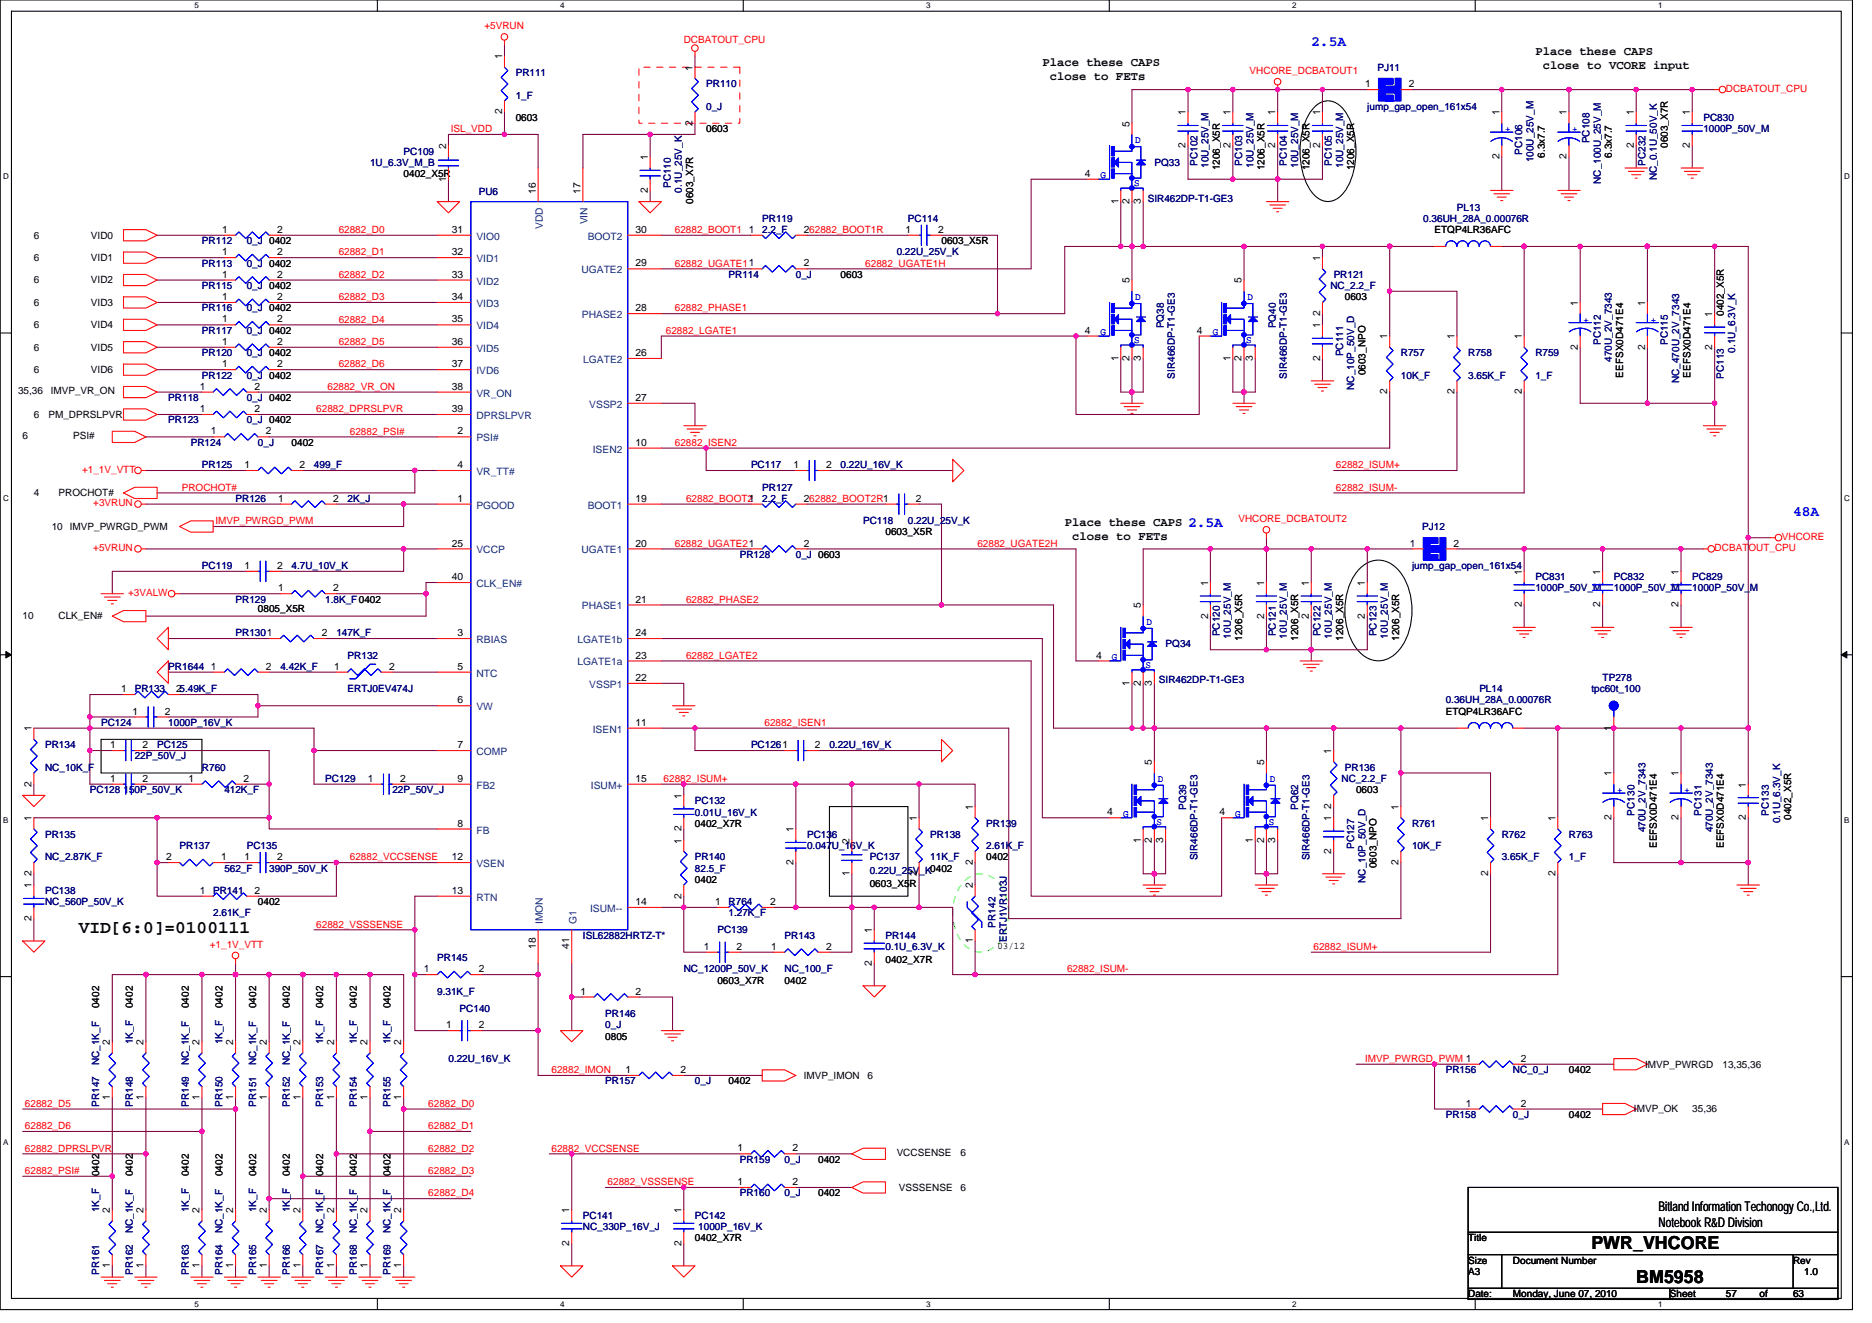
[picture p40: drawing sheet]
<svg xmlns="http://www.w3.org/2000/svg" width="297mm" height="210mm" viewBox="0 0 297 210" stroke-linecap="round" stroke-linejoin="round" font-family="sans-serif">
<defs><g id="words">
<g font-size="2.8">
<text x="12.5" y="148.1">VID[6:0]=0100111</text>
<text x="252.5" y="198.2">PWR_VHCORE</text>
<text x="259.6" y="203.6">BM5958</text>
</g>
<g font-size="2.3" fill="#00f">
<text x="208.1" y="7.3">2.5A</text>
<text x="188.5" y="83.7">2.5A</text>
<text x="284.5" y="81.9">48A</text>
</g>
<g font-size="2.1">
<text x="263.2" y="192.2">Bitland Information Techonogy Co.,Ltd.</text>
<text x="263.2" y="194.7">Notebook R&amp;D Division</text>
</g>
<g font-size="1.9">
<text x="165.4" y="10.5">Place these CAPS</text>
<text x="243.6" y="8.7">Place these CAPS</text>
<text x="244.8" y="11">close to VCORE input</text>
<text x="166.6" y="12.7">close to FETs</text>
<text x="168.9" y="83.4">Place these CAPS</text>
<text x="170.1" y="85.6">close to FETs</text>
</g>
<g font-size="1.6" fill="#f00">
<text x="76.9" y="4.6">+5VRUN</text>
<text x="108.5" y="6.8">DCBATOUT_CPU</text>
<text x="198.3" y="11.7">VHCORE_DCBATOUT1</text>
<text x="273.9" y="14.6">DCBATOUT_CPU</text>
<text x="71.5" y="21">ISL_VDD</text>
<text x="53.7" y="37">62882_D0</text>
<text x="53.7" y="40.5">62882_D1</text>
<text x="107.1" y="37">62882_BOOT1</text>
<text x="53.7" y="44.1">62882_D2</text>
<text x="53.7" y="47.6">62882_D3</text>
<text x="107.1" y="42.3">62882_UGATE11</text>
<text x="137.3" y="42.3">62882_UGATE1H</text>
<text x="53.7" y="51.2">62882_D4</text>
<text x="105.7" y="53">62882_LGATE1</text>
<text x="107.1" y="49.4">62882_PHASE1</text>
<text x="53.7" y="54.8">62882_D5</text>
<text x="53.7" y="58.3">62882_D6</text>
<text x="50.2" y="65.4">62882_DPRSLPVR</text>
<text x="52" y="61.9">62882_VR_ON</text>
<text x="55.5" y="69">62882_PSI#</text>
<text x="107.1" y="70.8">62882_ISEN2</text>
<text x="13" y="75">+1_1V_VTT</text>
<text x="28.8" y="77.9">PROCHOT#</text>
<text x="212" y="77.9">62882_ISUM-</text>
<text x="212" y="74.3">62882_ISUM+</text>
<text x="14.8" y="80.4">+3VRUN</text>
<text x="34.2" y="83.2">IMVP_PWRGD_PWM</text>
<text x="108.9" y="79.7">62882_BOOT21</text>
<text x="196.5" y="82.8">VHCORE_DCBATOUT2</text>
<text x="14.8" y="87.5">+5VRUN</text>
<text x="107.1" y="86.8">62882_UGATE21</text>
<text x="155.1" y="86.8">62882_UGATE2H</text>
<text x="272.1" y="87.5">DCBATOUT_CPU</text>
<text x="282.7" y="85.7">VHCORE</text>
<text x="20.3" y="94.6">+3VALW</text>
<text x="108.9" y="95.7">62882_PHASE2</text>
<text x="108.9" y="104.5">62882_LGATE2</text>
<text x="121.3" y="115.2">62882_ISEN1</text>
<text x="105.3" y="124.1">62882_ISUM+</text>
<text x="55.5" y="136.5">62882_VCCSENSE</text>
<text x="50.2" y="147.2">62882_VSSSENSE</text>
<text x="33.3" y="150.4">+1_1V_VTT</text>
<text x="169.3" y="154.3">62882_ISUM-</text>
<text x="208.4" y="150.8">62882_ISUM+</text>
<text x="87.5" y="170.3">62882_IMON</text>
<text x="216.6" y="168.6">IMVP_PWRGD_PWM 1</text>
<text x="4" y="175.7">62882_D5</text>
<text x="4" y="179.2">62882_D6</text>
<text x="68" y="175.7">62882_D0</text>
<text x="68" y="179.2">62882_D1</text>
<text x="4" y="182.8">62882_DPRSLPVR</text>
<text x="68" y="182.8">62882_D2</text>
<text x="87.5" y="182.8">62882_VCCSENSE</text>
<text x="4" y="186.3">62882_PSI#</text>
<text x="68" y="189.9">62882_D4</text>
<text x="68" y="186.3">62882_D3</text>
<text x="96.4" y="188.1">62882_VSSSENSE</text>
</g>
<g font-size="1.6">
<text x="79.7" y="9.4" transform="rotate(-90 79.7 9.4)">1</text>
<text x="109.9" y="11.2" transform="rotate(-90 109.9 11.2)">1</text>
<text x="216.6" y="13.8">1</text>
<text x="223.5" y="13.8">2</text>
<text x="70.8" y="23.6" transform="rotate(-90 70.8 23.6)">2</text>
<text x="79.7" y="18.2" transform="rotate(-90 79.7 18.2)">2</text>
<text x="81.8" y="19.2">0603</text>
<text x="109.9" y="19.9" transform="rotate(-90 109.9 19.9)">2</text>
<text x="112.1" y="21">0603</text>
<text x="179.2" y="20.1" transform="rotate(-90 179.2 20.1)">5</text>
<text x="188.1" y="23.5" transform="rotate(-90 188.1 23.5)">2</text>
<text x="188.1" y="18.3" transform="rotate(-90 188.1 18.3)">1</text>
<text x="195.2" y="23.5" transform="rotate(-90 195.2 23.5)">2</text>
<text x="195.2" y="18.3" transform="rotate(-90 195.2 18.3)">1</text>
<text x="202.3" y="23.5" transform="rotate(-90 202.3 23.5)">2</text>
<text x="202.3" y="18.3" transform="rotate(-90 202.3 18.3)">1</text>
<text x="209.5" y="23.5" transform="rotate(-90 209.5 23.5)">2</text>
<text x="209.5" y="18.3" transform="rotate(-90 209.5 18.3)">1</text>
<text x="237.9" y="18.3" transform="rotate(-90 237.9 18.3)">1</text>
<text x="248.6" y="18.3" transform="rotate(-90 248.6 18.3)">1</text>
<text x="259.2" y="23.5" transform="rotate(-90 259.2 23.5)">2</text>
<text x="259.2" y="18.3" transform="rotate(-90 259.2 18.3)">1</text>
<text x="264.7" y="23.5" transform="rotate(-90 264.7 23.5)">0603_X7R</text>
<text x="268.1" y="23.5" transform="rotate(-90 268.1 23.5)">2</text>
<text x="268.1" y="18.3" transform="rotate(-90 268.1 18.3)">1</text>
<text x="64" y="28.1">0402_X5R</text>
<text x="70.8" y="28.8" transform="rotate(-90 70.8 28.8)">1</text>
<text x="102.8" y="25.4" transform="rotate(-90 102.8 25.4)">1</text>
<text x="172.1" y="28.1">4</text>
<text x="193.5" y="27" transform="rotate(-90 193.5 27)">1206_X5R</text>
<text x="200.7" y="27" transform="rotate(-90 200.7 27)">1206_X5R</text>
<text x="207.8" y="27" transform="rotate(-90 207.8 27)">1206_X5R</text>
<text x="214.9" y="27" transform="rotate(-90 214.9 27)">1206_X5R</text>
<text x="237.9" y="25.3" transform="rotate(-90 237.9 25.3)">2</text>
<text x="245.1" y="25.1" transform="rotate(-90 245.1 25.1)">6.3x7.7</text>
<text x="248.6" y="25.3" transform="rotate(-90 248.6 25.3)">2</text>
<text x="255.8" y="25.1" transform="rotate(-90 255.8 25.1)">6.3x7.7</text>
<text x="85" y="30.8" transform="rotate(-90 85 30.8)">16</text>
<text x="92.1" y="30.8" transform="rotate(-90 92.1 30.8)">17</text>
<text x="102.8" y="30.6" transform="rotate(-90 102.8 30.6)">2</text>
<text x="110" y="32.4" transform="rotate(-90 110 32.4)">0603_X7R</text>
<text x="177.5" y="32.4" transform="rotate(-90 177.5 32.4)">1</text>
<text x="179.2" y="32.4" transform="rotate(-90 179.2 32.4)">2</text>
<text x="181" y="32.4" transform="rotate(-90 181 32.4)">3</text>
<text x="5.4" y="37.9">6</text>
<text x="5.4" y="41.4">6</text>
<text x="14.4" y="37.9">VID0</text>
<text x="14.4" y="41.4">VID1</text>
<text x="35.2" y="37">1</text>
<text x="35.2" y="40.5">1</text>
<text x="44" y="37">2</text>
<text x="44" y="40.5">2</text>
<text x="71.7" y="37">31</text>
<text x="71.7" y="40.5">32</text>
<text x="100.9" y="37">30</text>
<text x="118.8" y="37">1</text>
<text x="127.5" y="37">262882_BOOT1R</text>
<text x="143.7" y="37">1</text>
<text x="148.9" y="37">2</text>
<text x="149.4" y="38.8">0603_X5R</text>
<text x="209.5" y="41.4" transform="rotate(-90 209.5 41.4)">1</text>
<text x="227.6" y="37">ETQP4LR36AFC</text>
<text x="5.4" y="45">6</text>
<text x="14.4" y="45">VID2</text>
<text x="35.2" y="47.6">1</text>
<text x="35.2" y="44.1">1</text>
<text x="44" y="47.6">2</text>
<text x="44" y="44.1">2</text>
<text x="71.7" y="44.1">33</text>
<text x="71.7" y="47.6">34</text>
<text x="100.9" y="42.3">29</text>
<text x="127.5" y="42.3">2</text>
<text x="133.4" y="44.1">0603</text>
<text x="179.2" y="45" transform="rotate(-90 179.2 45)">5</text>
<text x="197" y="45" transform="rotate(-90 197 45)">5</text>
<text x="213.4" y="47.6">0603</text>
<text x="5.4" y="48.5">6</text>
<text x="5.4" y="52.1">6</text>
<text x="14.4" y="48.5">VID3</text>
<text x="14.4" y="52.1">VID4</text>
<text x="35.2" y="51.2">1</text>
<text x="44" y="51.2">2</text>
<text x="71.7" y="51.2">35</text>
<text x="100.9" y="49.4">28</text>
<text x="172.1" y="53">4</text>
<text x="189.9" y="53">4</text>
<text x="209.5" y="52.1" transform="rotate(-90 209.5 52.1)">1</text>
<text x="209.5" y="50.2" transform="rotate(-90 209.5 50.2)">2</text>
<text x="220.1" y="53.9" transform="rotate(-90 220.1 53.9)">1</text>
<text x="230.8" y="53.9" transform="rotate(-90 230.8 53.9)">1</text>
<text x="241.5" y="53.9" transform="rotate(-90 241.5 53.9)">1</text>
<text x="250.4" y="48.5" transform="rotate(-90 250.4 48.5)">1</text>
<text x="261" y="48.5" transform="rotate(-90 261 48.5)">1</text>
<text x="271.7" y="50.3" transform="rotate(-90 271.7 50.3)">1</text>
<text x="273.6" y="50.1" transform="rotate(-90 273.6 50.1)">0402_X5R</text>
<text x="5.4" y="55.6">6</text>
<text x="5.4" y="59.2">6</text>
<text x="14.4" y="55.6">VID5</text>
<text x="14.4" y="59.2">VID6</text>
<text x="35.2" y="58.3">1</text>
<text x="35.2" y="54.7">1</text>
<text x="44" y="58.3">2</text>
<text x="44" y="54.7">2</text>
<text x="71.7" y="54.7">36</text>
<text x="71.7" y="58.3">37</text>
<text x="100.9" y="56.5">26</text>
<text x="177.5" y="57.3" transform="rotate(-90 177.5 57.3)">1</text>
<text x="179.2" y="57.3" transform="rotate(-90 179.2 57.3)">2</text>
<text x="181" y="57.3" transform="rotate(-90 181 57.3)">3</text>
<text x="195.2" y="57.3" transform="rotate(-90 195.2 57.3)">1</text>
<text x="197" y="57.3" transform="rotate(-90 197 57.3)">2</text>
<text x="198.8" y="57.3" transform="rotate(-90 198.8 57.3)">3</text>
<text x="209.5" y="57.3" transform="rotate(-90 209.5 57.3)">2</text>
<text x="216.7" y="59.6" transform="rotate(-90 216.7 59.6)">0603_NPO</text>
<text x="250.4" y="55.5" transform="rotate(-90 250.4 55.5)">2</text>
<text x="257.6" y="59.9" transform="rotate(-90 257.6 59.9)">EEFSX0D471E4</text>
<text x="261" y="55.5" transform="rotate(-90 261 55.5)">2</text>
<text x="268.2" y="59.9" transform="rotate(-90 268.2 59.9)">EEFSX0D471E4</text>
<text x="271.7" y="55.5" transform="rotate(-90 271.7 55.5)">2</text>
<text x="2.9" y="62.6">35,36</text>
<text x="8" y="62.6">IMVP_VR_ON</text>
<text x="31.7" y="65.4">1</text>
<text x="31.7" y="61.8">1</text>
<text x="40.4" y="65.4">2</text>
<text x="40.4" y="61.8">2</text>
<text x="71.7" y="61.8">38</text>
<text x="71.7" y="65.4">39</text>
<text x="100.9" y="63.6">27</text>
<text x="220.1" y="62.6" transform="rotate(-90 220.1 62.6)">2</text>
<text x="230.8" y="62.6" transform="rotate(-90 230.8 62.6)">2</text>
<text x="241.5" y="62.6" transform="rotate(-90 241.5 62.6)">2</text>
<text x="3.6" y="69.7">6</text>
<text x="5.4" y="66.3">6</text>
<text x="7.7" y="66.3">PM_DPRSLPVR</text>
<text x="11.6" y="69.7">PSI#</text>
<text x="33.5" y="69">1</text>
<text x="42.2" y="69">2</text>
<text x="46.3" y="70.8">0402</text>
<text x="72.6" y="69">2</text>
<text x="100.9" y="70.7">10</text>
<text x="38.8" y="74.3">1</text>
<text x="47.5" y="74.3">2</text>
<text x="72.6" y="74.3">4</text>
<text x="125.9" y="74.3">1</text>
<text x="131.1" y="74.3">2</text>
<text x="5.4" y="78.8">4</text>
<text x="9.3" y="78.8">PROCHOT#</text>
<text x="44.1" y="79.6">1</text>
<text x="52.8" y="79.6">2</text>
<text x="72.6" y="79.6">1</text>
<text x="100.9" y="79.6">19</text>
<text x="127.5" y="79.6">262882_BOOT2R1</text>
<text x="145.3" y="79.6">2</text>
<text x="8.2" y="84.1">10 IMVP_PWRGD_PWM</text>
<text x="71.7" y="86.7">25</text>
<text x="100.9" y="86.7">20</text>
<text x="127.5" y="86.7">2</text>
<text x="140.5" y="85">0603_X5R</text>
<text x="223.7" y="86.7">1</text>
<text x="230.6" y="86.7">2</text>
<text x="38.8" y="90.3">1</text>
<text x="44" y="90.3">2</text>
<text x="44.1" y="93.9">1</text>
<text x="52.8" y="93.9">2</text>
<text x="71.7" y="92.1">40</text>
<text x="100.9" y="95.6">21</text>
<text x="191.7" y="93" transform="rotate(-90 191.7 93)">1</text>
<text x="200.6" y="93" transform="rotate(-90 200.6 93)">1</text>
<text x="207.7" y="93" transform="rotate(-90 207.7 93)">1</text>
<text x="216.6" y="93" transform="rotate(-90 216.6 93)">1</text>
<text x="241.5" y="91.2" transform="rotate(-90 241.5 91.2)">1</text>
<text x="253.9" y="91.2" transform="rotate(-90 253.9 91.2)">1</text>
<text x="266.4" y="91.2" transform="rotate(-90 266.4 91.2)">1</text>
<text x="3.6" y="98.3">10</text>
<text x="9.3" y="98.3">CLK_EN#</text>
<text x="40.9" y="97.1">0805_X5R</text>
<text x="51.1" y="101">2</text>
<text x="72.6" y="101">3</text>
<text x="100.9" y="101">24</text>
<text x="181" y="96.5" transform="rotate(-90 181 96.5)">5</text>
<text x="191.7" y="98.2" transform="rotate(-90 191.7 98.2)">2</text>
<text x="197.1" y="101.7" transform="rotate(-90 197.1 101.7)">1206_X5R</text>
<text x="200.6" y="98.2" transform="rotate(-90 200.6 98.2)">2</text>
<text x="206" y="101.7" transform="rotate(-90 206 101.7)">1206_X5R</text>
<text x="207.7" y="98.2" transform="rotate(-90 207.7 98.2)">2</text>
<text x="213.1" y="101.7" transform="rotate(-90 213.1 101.7)">1206_X5R</text>
<text x="216.6" y="98.2" transform="rotate(-90 216.6 98.2)">2</text>
<text x="222" y="101.7" transform="rotate(-90 222 101.7)">1206_X5R</text>
<text x="241.5" y="96.4" transform="rotate(-90 241.5 96.4)">2</text>
<text x="253.9" y="96.4" transform="rotate(-90 253.9 96.4)">2</text>
<text x="266.4" y="96.4" transform="rotate(-90 266.4 96.4)">2</text>
<text x="33.5" y="106.3">1</text>
<text x="42.2" y="106.3">2</text>
<text x="53" y="106.3">1</text>
<text x="61.7" y="106.3">2</text>
<text x="72.6" y="106.3">5</text>
<text x="100.9" y="104.5">23</text>
<text x="173.9" y="104.5">4</text>
<text x="19.2" y="109.9">1</text>
<text x="21" y="113.4">1</text>
<text x="26.2" y="113.4">2</text>
<text x="28" y="109.9">25.49K_F</text>
<text x="72.6" y="111.6">6</text>
<text x="100.9" y="108.1">22</text>
<text x="179.2" y="108.8" transform="rotate(-90 179.2 108.8)">1</text>
<text x="181" y="108.8" transform="rotate(-90 181 108.8)">2</text>
<text x="182.8" y="108.8" transform="rotate(-90 182.8 108.8)">3</text>
<text x="229.4" y="113.4">ETQP4LR36AFC</text>
<text x="5" y="116.1" transform="rotate(-90 5 116.1)">1</text>
<text x="17.5" y="118.7">1</text>
<text x="22.6" y="118.7">2</text>
<text x="72.6" y="118.7">7</text>
<text x="100.9" y="115.2">11</text>
<text x="129.3" y="118.7">2</text>
<text x="211.2" y="119.7" transform="rotate(-90 211.2 119.7)">1</text>
<text x="255.7" y="116" transform="rotate(-90 255.7 116)">1</text>
<text x="5" y="124.8" transform="rotate(-90 5 124.8)">2</text>
<text x="17.5" y="124.1">1</text>
<text x="22.6" y="124.1">2</text>
<text x="29.9" y="124.1">1</text>
<text x="38.6" y="124.1">2</text>
<text x="58.4" y="124.1">1</text>
<text x="63.5" y="124.1">2</text>
<text x="72.6" y="124.1">9</text>
<text x="100.9" y="124.1">15</text>
<text x="182.8" y="121.4" transform="rotate(-90 182.8 121.4)">5</text>
<text x="200.6" y="121.4" transform="rotate(-90 200.6 121.4)">5</text>
<text x="215.2" y="125.9">0603</text>
<text x="255.7" y="123.2" transform="rotate(-90 255.7 123.2)">1</text>
<text x="266.4" y="123.2" transform="rotate(-90 266.4 123.2)">1</text>
<text x="277" y="125" transform="rotate(-90 277 125)">1</text>
<text x="5" y="130.3" transform="rotate(-90 5 130.3)">1</text>
<text x="72.6" y="131.2">8</text>
<text x="108.1" y="132" transform="rotate(-90 108.1 132)">2</text>
<text x="108.1" y="126.8" transform="rotate(-90 108.1 126.8)">1</text>
<text x="110.3" y="131.2">0402_X7R</text>
<text x="145.5" y="130.3" transform="rotate(-90 145.5 130.3)">1</text>
<text x="154.3" y="128.5" transform="rotate(-90 154.3 128.5)">1</text>
<text x="175.7" y="129.4">4</text>
<text x="193.5" y="129.4">4</text>
<text x="211.2" y="130.3" transform="rotate(-90 211.2 130.3)">1</text>
<text x="211.2" y="128.4" transform="rotate(-90 211.2 128.4)">2</text>
<text x="221.9" y="128.5" transform="rotate(-90 221.9 128.5)">1</text>
<text x="236.1" y="130.3" transform="rotate(-90 236.1 130.3)">1</text>
<text x="246.8" y="130.3" transform="rotate(-90 246.8 130.3)">1</text>
<text x="255.7" y="130.2" transform="rotate(-90 255.7 130.2)">2</text>
<text x="266.4" y="130.2" transform="rotate(-90 266.4 130.2)">2</text>
<text x="277" y="130.2" transform="rotate(-90 277 130.2)">2</text>
<text x="284.2" y="130.2" transform="rotate(-90 284.2 130.2)">0402_X5R</text>
<text x="26.3" y="136.5">2</text>
<text x="35.1" y="136.5">1</text>
<text x="38.8" y="136.5">1</text>
<text x="44" y="136.5">2</text>
<text x="71.7" y="136.5">12</text>
<text x="108.1" y="133.9" transform="rotate(-90 108.1 133.9)">1</text>
<text x="125.9" y="137.3" transform="rotate(-90 125.9 137.3)">2</text>
<text x="125.9" y="132.1" transform="rotate(-90 125.9 132.1)">1</text>
<text x="134.8" y="133.9" transform="rotate(-90 134.8 133.9)">2</text>
<text x="154.3" y="137.3" transform="rotate(-90 154.3 137.3)">2</text>
<text x="156.5" y="136.5">0402</text>
<text x="181" y="133.7" transform="rotate(-90 181 133.7)">1</text>
<text x="182.8" y="133.7" transform="rotate(-90 182.8 133.7)">2</text>
<text x="184.6" y="133.7" transform="rotate(-90 184.6 133.7)">3</text>
<text x="198.8" y="133.7" transform="rotate(-90 198.8 133.7)">1</text>
<text x="200.6" y="133.7" transform="rotate(-90 200.6 133.7)">2</text>
<text x="202.3" y="133.7" transform="rotate(-90 202.3 133.7)">3</text>
<text x="211.2" y="135.5" transform="rotate(-90 211.2 135.5)">2</text>
<text x="218.4" y="137.8" transform="rotate(-90 218.4 137.8)">0603_NPO</text>
<text x="221.9" y="137.3" transform="rotate(-90 221.9 137.3)">2</text>
<text x="262.9" y="134.6" transform="rotate(-90 262.9 134.6)">EEFSX0D471E4</text>
<text x="273.6" y="134.6" transform="rotate(-90 273.6 134.6)">EEFSX0D471E4</text>
<text x="5" y="141" transform="rotate(-90 5 141)">1</text>
<text x="5" y="139.1" transform="rotate(-90 5 139.1)">2</text>
<text x="31.7" y="141.9">1</text>
<text x="40.4" y="141.9">2</text>
<text x="40.9" y="143.7">0402</text>
<text x="71.7" y="141.9">13</text>
<text x="100.9" y="143.6">14</text>
<text x="108.1" y="142.6" transform="rotate(-90 108.1 142.6)">2</text>
<text x="110.3" y="140.1">0402</text>
<text x="113.5" y="143.6">1</text>
<text x="122.2" y="143.6">2</text>
<text x="134.8" y="139.1" transform="rotate(-90 134.8 139.1)">1</text>
<text x="138" y="140.8">0603_X5R</text>
<text x="145.5" y="139.1" transform="rotate(-90 145.5 139.1)">2</text>
<text x="154.3" y="141" transform="rotate(-90 154.3 141)">2</text>
<text x="236.1" y="139.1" transform="rotate(-90 236.1 139.1)">2</text>
<text x="246.8" y="139.1" transform="rotate(-90 246.8 139.1)">2</text>
<text x="5" y="146.2" transform="rotate(-90 5 146.2)">2</text>
<text x="138.3" y="148.1" transform="rotate(-90 138.3 148.1)">1</text>
<text x="154.3" y="149.7" transform="rotate(-90 154.3 149.7)">1</text>
<text x="67.2" y="154.3">1</text>
<text x="76" y="154.3">2</text>
<text x="85" y="150.6" transform="rotate(-90 85 150.6)">18</text>
<text x="90.3" y="150.6" transform="rotate(-90 90.3 150.6)">41</text>
<text x="111.7" y="150.7">1</text>
<text x="116.9" y="150.7">2</text>
<text x="122.4" y="150.7">1</text>
<text x="131.1" y="150.7">2</text>
<text x="138.3" y="153.3" transform="rotate(-90 138.3 153.3)">2</text>
<text x="140.5" y="152.9">0402_X7R</text>
<text x="158.3" y="150.6">03/12</text>
<text x="15.7" y="160" transform="rotate(-90 15.7 160)">0402</text>
<text x="21.1" y="160" transform="rotate(-90 21.1 160)">0402</text>
<text x="30" y="160" transform="rotate(-90 30 160)">0402</text>
<text x="35.3" y="160" transform="rotate(-90 35.3 160)">0402</text>
<text x="40.6" y="160" transform="rotate(-90 40.6 160)">0402</text>
<text x="46" y="160" transform="rotate(-90 46 160)">0402</text>
<text x="51.3" y="160" transform="rotate(-90 51.3 160)">0402</text>
<text x="56.6" y="160" transform="rotate(-90 56.6 160)">0402</text>
<text x="62" y="160" transform="rotate(-90 62 160)">0402</text>
<text x="92.1" y="157.9">1</text>
<text x="100.9" y="157.9">2</text>
<text x="113.8" y="156.1">0603_X7R</text>
<text x="124.5" y="156.1">0402</text>
<text x="17.4" y="165.9" transform="rotate(-90 17.4 165.9)">2</text>
<text x="22.8" y="165.9" transform="rotate(-90 22.8 165.9)">2</text>
<text x="31.7" y="165.9" transform="rotate(-90 31.7 165.9)">2</text>
<text x="37" y="165.9" transform="rotate(-90 37 165.9)">2</text>
<text x="42.3" y="165.9" transform="rotate(-90 42.3 165.9)">2</text>
<text x="47.7" y="165.9" transform="rotate(-90 47.7 165.9)">2</text>
<text x="53" y="165.9" transform="rotate(-90 53 165.9)">2</text>
<text x="58.3" y="165.9" transform="rotate(-90 58.3 165.9)">2</text>
<text x="63.7" y="165.9" transform="rotate(-90 63.7 165.9)">2</text>
<text x="70.8" y="163.2">1</text>
<text x="76" y="163.2">2</text>
<text x="96.1" y="165">0805</text>
<text x="99.2" y="170.3">1</text>
<text x="108" y="170.3">2</text>
<text x="115.6" y="172.1">0402</text>
<text x="127.5" y="171.2">IMVP_IMON</text>
<text x="137.7" y="171.2">6</text>
<text x="241.3" y="168.5">2</text>
<text x="249" y="170.3">0402</text>
<text x="261" y="169.4">IMVP_PWRGD</text>
<text x="273.3" y="169.4">13,35,36</text>
<text x="17.4" y="174.6" transform="rotate(-90 17.4 174.6)">1</text>
<text x="22.8" y="174.6" transform="rotate(-90 22.8 174.6)">1</text>
<text x="31.7" y="174.6" transform="rotate(-90 31.7 174.6)">1</text>
<text x="37" y="174.6" transform="rotate(-90 37 174.6)">1</text>
<text x="42.3" y="174.6" transform="rotate(-90 42.3 174.6)">1</text>
<text x="47.7" y="174.6" transform="rotate(-90 47.7 174.6)">1</text>
<text x="53" y="174.6" transform="rotate(-90 53 174.6)">1</text>
<text x="58.3" y="174.6" transform="rotate(-90 58.3 174.6)">1</text>
<text x="63.7" y="174.6" transform="rotate(-90 63.7 174.6)">1</text>
<text x="232.6" y="175.6">1</text>
<text x="241.3" y="175.6">2</text>
<text x="249" y="177.4">0402</text>
<text x="259.3" y="176.6">IMVP_OK</text>
<text x="268.5" y="176.6">35,36</text>
<text x="117" y="182.8">1</text>
<text x="125.7" y="182.8">2</text>
<text x="129.8" y="184.6">0402</text>
<text x="142.3" y="183.5">VCCSENSE</text>
<text x="152.4" y="183.5">6</text>
<text x="15.7" y="186.7" transform="rotate(-90 15.7 186.7)">0402</text>
<text x="21.1" y="186.7" transform="rotate(-90 21.1 186.7)">0402</text>
<text x="30" y="186.7" transform="rotate(-90 30 186.7)">0402</text>
<text x="35.3" y="186.7" transform="rotate(-90 35.3 186.7)">0402</text>
<text x="40.6" y="186.7" transform="rotate(-90 40.6 186.7)">0402</text>
<text x="46" y="186.7" transform="rotate(-90 46 186.7)">0402</text>
<text x="51.3" y="186.7" transform="rotate(-90 51.3 186.7)">0402</text>
<text x="56.6" y="186.7" transform="rotate(-90 56.6 186.7)">0402</text>
<text x="62" y="186.7" transform="rotate(-90 62 186.7)">0402</text>
<text x="117" y="188.1">1</text>
<text x="125.7" y="188.1">2</text>
<text x="129.8" y="189.9">0402</text>
<text x="142.6" y="189">VSSSENSE</text>
<text x="152.4" y="189">6</text>
<text x="17.4" y="192.6" transform="rotate(-90 17.4 192.6)">2</text>
<text x="22.8" y="192.6" transform="rotate(-90 22.8 192.6)">2</text>
<text x="31.7" y="192.6" transform="rotate(-90 31.7 192.6)">2</text>
<text x="37" y="192.6" transform="rotate(-90 37 192.6)">2</text>
<text x="42.3" y="192.6" transform="rotate(-90 42.3 192.6)">2</text>
<text x="47.7" y="192.6" transform="rotate(-90 47.7 192.6)">2</text>
<text x="53" y="192.6" transform="rotate(-90 53 192.6)">2</text>
<text x="58.3" y="192.6" transform="rotate(-90 58.3 192.6)">2</text>
<text x="63.7" y="192.6" transform="rotate(-90 63.7 192.6)">2</text>
<text x="90.3" y="197.7" transform="rotate(-90 90.3 197.7)">2</text>
<text x="90.3" y="192.6" transform="rotate(-90 90.3 192.6)">1</text>
<text x="108.1" y="197.7" transform="rotate(-90 108.1 197.7)">2</text>
<text x="108.1" y="192.6" transform="rotate(-90 108.1 192.6)">1</text>
<text x="110.3" y="197">0402_X7R</text>
<text x="233" y="197">Title</text>
<text x="17.4" y="201.3" transform="rotate(-90 17.4 201.3)">1</text>
<text x="22.8" y="201.3" transform="rotate(-90 22.8 201.3)">1</text>
<text x="31.7" y="201.3" transform="rotate(-90 31.7 201.3)">1</text>
<text x="37" y="201.3" transform="rotate(-90 37 201.3)">1</text>
<text x="42.3" y="201.3" transform="rotate(-90 42.3 201.3)">1</text>
<text x="47.7" y="201.3" transform="rotate(-90 47.7 201.3)">1</text>
<text x="53" y="201.3" transform="rotate(-90 53 201.3)">1</text>
<text x="58.3" y="201.3" transform="rotate(-90 58.3 201.3)">1</text>
<text x="63.7" y="201.3" transform="rotate(-90 63.7 201.3)">1</text>
<text x="233" y="202.3">A3</text>
<text x="233" y="200.6">Size</text>
<text x="240.1" y="200.6">Document Number</text>
<text x="284.5" y="200.6">Rev</text>
<text x="286.3" y="202.3">1.0</text>
<text x="233" y="205.9">Date:</text>
<text x="240.1" y="205.9">Monday, June 07, 2010</text>
<text x="265" y="205.9">Sheet</text>
<text x="273.9" y="205.9">57</text>
<text x="279.2" y="205.9">of</text>
<text x="284.5" y="205.9">63</text>
</g>
<g font-size="1.6" fill="#000080">
<text x="218.6" y="11.2">PJ11</text>
<text x="81.8" y="12.1">PR111</text>
<text x="81.8" y="15.6">1_F</text>
<text x="112.1" y="13.9">PR110</text>
<text x="112.1" y="17.4">0_J</text>
<text x="217" y="17.4">jump_gap_open_161x54</text>
<text x="252.2" y="22.8" transform="rotate(-90 252.2 22.8)">PC108</text>
<text x="270.3" y="19.2">PC830</text>
<text x="270.3" y="21">1000P_50V_M</text>
<text x="58.7" y="26.3">1U_6.3V_M_B</text>
<text x="64" y="24.5">PC109</text>
<text x="106.4" y="29.9" transform="rotate(-90 106.4 29.9)">PC110</text>
<text x="183.2" y="26.3">PQ33</text>
<text x="190" y="26.3" transform="rotate(-90 190 26.3)">PC102</text>
<text x="191.8" y="26.7" transform="rotate(-90 191.8 26.7)">10U_25V_M</text>
<text x="197.1" y="26.3" transform="rotate(-90 197.1 26.3)">PC103</text>
<text x="198.9" y="26.7" transform="rotate(-90 198.9 26.7)">10U_25V_M</text>
<text x="204.2" y="26.3" transform="rotate(-90 204.2 26.3)">PC104</text>
<text x="206" y="26.7" transform="rotate(-90 206 26.7)">10U_25V_M</text>
<text x="211.3" y="26.3" transform="rotate(-90 211.3 26.3)">PC105</text>
<text x="213.1" y="26.7" transform="rotate(-90 213.1 26.7)">10U_25V_M</text>
<text x="241.6" y="24.5" transform="rotate(-90 241.6 24.5)">PC106</text>
<text x="243.3" y="25.8" transform="rotate(-90 243.3 25.8)">100U_25V_M</text>
<text x="254" y="29.2" transform="rotate(-90 254 29.2)">NC_100U_25V_M</text>
<text x="261.1" y="26.3" transform="rotate(-90 261.1 26.3)">PC232</text>
<text x="262.9" y="28.6" transform="rotate(-90 262.9 28.6)">NC_0.1U_50V_K</text>
<text x="76" y="30.9">PU6</text>
<text x="108.2" y="30.6" transform="rotate(-90 108.2 30.6)">0.1U_25V_K</text>
<text x="120.9" y="35.2">PR119</text>
<text x="144.1" y="35.2">PC114</text>
<text x="182.1" y="32">SIR462DP-T1-GE3</text>
<text x="225.8" y="35.2">0.36UH_28A_0.00076R</text>
<text x="231.2" y="33.4">PL13</text>
<text x="32" y="38.8">PR112</text>
<text x="39.2" y="38.8">0_J 0402</text>
<text x="120.9" y="37">2.2_F</text>
<text x="142.3" y="40.5">0.22U_25V_K</text>
<text x="32" y="45.9">PR115</text>
<text x="32" y="42.3">PR113</text>
<text x="39.2" y="45.9">0_J 0402</text>
<text x="39.2" y="42.3">0_J 0402</text>
<text x="115.6" y="44.1">PR114</text>
<text x="126.3" y="44.1">0_J</text>
<text x="211.1" y="45.9">NC_2.2_F</text>
<text x="211.6" y="44.1">PR121</text>
<text x="32" y="49.4">PR116</text>
<text x="32" y="53">PR117</text>
<text x="39.2" y="49.4">0_J 0402</text>
<text x="39.2" y="53">0_J 0402</text>
<text x="184.7" y="52.1" transform="rotate(-90 184.7 52.1)">PQ38</text>
<text x="202.4" y="52.1" transform="rotate(-90 202.4 52.1)">PQ40</text>
<text x="32" y="56.5">PR120</text>
<text x="39.2" y="56.5">0_J 0402</text>
<text x="213.1" y="56.5" transform="rotate(-90 213.1 56.5)">PC111</text>
<text x="222.3" y="56.5">R757</text>
<text x="233" y="56.5">R758</text>
<text x="243.6" y="56.5">R759</text>
<text x="254" y="54.8" transform="rotate(-90 254 54.8)">PC112</text>
<text x="255.8" y="57.4" transform="rotate(-90 255.8 57.4)">470U_2V_7343</text>
<text x="264.7" y="54.8" transform="rotate(-90 264.7 54.8)">PC115</text>
<text x="275.3" y="56" transform="rotate(-90 275.3 56)">0.1U_6.3V_K</text>
<text x="26.7" y="63.6">PR118</text>
<text x="32" y="60.1">PR122</text>
<text x="39.2" y="60.1">0_J 0402</text>
<text x="39.2" y="63.6">0_J 0402</text>
<text x="186.4" y="60.1" transform="rotate(-90 186.4 60.1)">SIR466DP-T1-GE3</text>
<text x="204.2" y="60.1" transform="rotate(-90 204.2 60.1)">SIR466DP-T1-GE3</text>
<text x="214.9" y="61.9" transform="rotate(-90 214.9 61.9)">NC_10P_50V_D</text>
<text x="222.3" y="60.1">10K_F</text>
<text x="233" y="60.1">3.65K_F</text>
<text x="243.6" y="60.1">1_F</text>
<text x="266.4" y="60.8" transform="rotate(-90 266.4 60.8)">NC_470U_2V_7343</text>
<text x="273.6" y="60.1" transform="rotate(-90 273.6 60.1)">PC113</text>
<text x="26.7" y="67.2">PR123</text>
<text x="30.3" y="70.8">PR124</text>
<text x="39.2" y="67.2">0_J 0402</text>
<text x="40.9" y="70.8">0_J</text>
<text x="32" y="74.3">PR125</text>
<text x="49.8" y="74.3">499_F</text>
<text x="119.2" y="74.3">PC117</text>
<text x="120.9" y="77.9">PR127</text>
<text x="133.4" y="74.3">0.22U_16V_K</text>
<text x="37.4" y="79.7">PR126</text>
<text x="55.2" y="79.7">2K_J</text>
<text x="120.9" y="79.7">2.2_F</text>
<text x="136.9" y="83.2">PC118</text>
<text x="144.1" y="83.2">0.22U_25V_K</text>
<text x="117.4" y="88.5">PR128</text>
<text x="126.3" y="88.5">0_J 0603</text>
<text x="225.7" y="84.1">PJ12</text>
<text x="32" y="90.3">PC119</text>
<text x="37.4" y="95.7">PR129</text>
<text x="46.3" y="90.3">4.7U_10V_K</text>
<text x="51.6" y="95.7">1.8K_F0402</text>
<text x="224.1" y="90.3">jump_gap_open_161x54</text>
<text x="243.6" y="92.1">PC831</text>
<text x="243.6" y="93.9">1000P_50V_M</text>
<text x="256.1" y="92.1">PC832</text>
<text x="256.1" y="93.9">1000P_50V_M</text>
<text x="268.5" y="92.1">PC829</text>
<text x="268.5" y="93.9">1000P_50V_M</text>
<text x="37.4" y="101">PR1301</text>
<text x="53.4" y="101">147K_F</text>
<text x="193.5" y="101" transform="rotate(-90 193.5 101)">PC120</text>
<text x="195.3" y="101.3" transform="rotate(-90 195.3 101.3)">10U_25V_M</text>
<text x="202.4" y="101" transform="rotate(-90 202.4 101)">PC121</text>
<text x="204.2" y="101.3" transform="rotate(-90 204.2 101.3)">10U_25V_M</text>
<text x="209.5" y="101" transform="rotate(-90 209.5 101)">PC122</text>
<text x="211.3" y="101.3" transform="rotate(-90 211.3 101.3)">10U_25V_M</text>
<text x="218.4" y="101" transform="rotate(-90 218.4 101)">PC123</text>
<text x="220.2" y="101.3" transform="rotate(-90 220.2 101.3)">10U_25V_M</text>
<text x="26.7" y="106.3">PR1644</text>
<text x="44.5" y="106.3">4.42K_F</text>
<text x="55.2" y="104.5">PR132</text>
<text x="185" y="102.8">PQ34</text>
<text x="21.4" y="109.9">PR133</text>
<text x="55.2" y="109.9">ERTJ0EV474J</text>
<text x="183.9" y="108.5">SIR462DP-T1-GE3</text>
<text x="229.4" y="111.7">0.36UH_28A_0.00076R</text>
<text x="234.7" y="109.9">PL14</text>
<text x="252.5" y="109.9">tpc60t_100</text>
<text x="254.3" y="108.1">TP278</text>
<text x="7.2" y="118.8">PR134</text>
<text x="16" y="115.2">PC124</text>
<text x="24.9" y="118.8">PC125</text>
<text x="26.7" y="115.2">1000P_16V_K</text>
<text x="119.2" y="118.8">PC1261</text>
<text x="131.6" y="118.8">0.22U_16V_K</text>
<text x="7.2" y="122.3">NC_10K_F</text>
<text x="14.3" y="125.9">PC128 150P_50V_K</text>
<text x="21.4" y="120.5">22P_50V_J</text>
<text x="32" y="122.3">R760</text>
<text x="35.6" y="125.9">412K_F</text>
<text x="51.6" y="124.1">PC129</text>
<text x="62.3" y="125.9">22P_50V_J</text>
<text x="212.9" y="124.1">NC_2.2_F</text>
<text x="213.4" y="122.3">PR136</text>
<text x="110.3" y="127.7">PC132</text>
<text x="110.3" y="129.4">0.01U_16V_K</text>
<text x="156.5" y="131.2">PR139</text>
<text x="188.2" y="128.5" transform="rotate(-90 188.2 128.5)">PQ39</text>
<text x="206" y="128.5" transform="rotate(-90 206 128.5)">PQ62</text>
<text x="224.1" y="131.2">R761</text>
<text x="259.3" y="129.4" transform="rotate(-90 259.3 129.4)">PC130</text>
<text x="270" y="129.4" transform="rotate(-90 270 129.4)">PC131</text>
<text x="280.7" y="129.4" transform="rotate(-90 280.7 129.4)">PC133</text>
<text x="282.4" y="130.7" transform="rotate(-90 282.4 130.7)">0.1U_6.3V_K</text>
<text x="7.2" y="133">PR135</text>
<text x="7.2" y="136.5">NC_2.87K_F</text>
<text x="28.5" y="134.8">PR137</text>
<text x="39.2" y="134.8">PC135</text>
<text x="110.3" y="136.5">PR140</text>
<text x="128.1" y="133">PC136</text>
<text x="128.1" y="134.8">0.047U_16V_K</text>
<text x="138" y="136.5">PC137</text>
<text x="147.6" y="133">PR138</text>
<text x="147.6" y="136.5">11K_F</text>
<text x="156.5" y="134.8">2.61K_F</text>
<text x="190" y="136.5" transform="rotate(-90 190 136.5)">SIR466DP-T1-GE3</text>
<text x="207.8" y="136.5" transform="rotate(-90 207.8 136.5)">SIR466DP-T1-GE3</text>
<text x="214.9" y="134.8" transform="rotate(-90 214.9 134.8)">PC127</text>
<text x="224.1" y="134.8">10K_F</text>
<text x="238.3" y="133">R762</text>
<text x="238.3" y="136.5">3.65K_F</text>
<text x="249" y="133">R763</text>
<text x="249" y="136.5">1_F</text>
<text x="261.1" y="132.1" transform="rotate(-90 261.1 132.1)">470U_2V_7343</text>
<text x="271.8" y="132.1" transform="rotate(-90 271.8 132.1)">470U_2V_7343</text>
<text x="7.2" y="141.9">PC138</text>
<text x="7.2" y="143.7">NC_560P_50V_K</text>
<text x="33.8" y="141.9">PR141</text>
<text x="35.6" y="138.3">562_F</text>
<text x="42.7" y="138.3">390P_50V_K</text>
<text x="110.3" y="138.3">82.5_F</text>
<text x="115.6" y="143.7">R764</text>
<text x="138" y="138.7">0.22U_25V_K0402</text>
<text x="216.7" y="140.1" transform="rotate(-90 216.7 140.1)">NC_10P_50V_D</text>
<text x="33.8" y="145.4">2.61K_F</text>
<text x="92.5" y="149">ISL62882HRTZ-T*</text>
<text x="113.8" y="148.1">PC139</text>
<text x="115.6" y="145.4">1.27K_F</text>
<text x="124.5" y="149">PR143</text>
<text x="140.5" y="149">PR144</text>
<text x="158" y="147.2" transform="rotate(-90 158 147.2)">PR142</text>
<text x="159.8" y="149.5" transform="rotate(-90 159.8 149.5)">ERTJ1VR103J</text>
<text x="69.4" y="152.5">PR145</text>
<text x="108.5" y="154.3">NC_1200P_50V_K</text>
<text x="124.5" y="154.3">NC_100_F</text>
<text x="140.5" y="150.8">0.1U_6.3V_K</text>
<text x="69.4" y="157.9">9.31K_F</text>
<text x="72.9" y="160.5">PC140</text>
<text x="96.1" y="161.4">PR146</text>
<text x="21.1" y="165.7" transform="rotate(-90 21.1 165.7)">1K_F</text>
<text x="35.3" y="165.7" transform="rotate(-90 35.3 165.7)">1K_F</text>
<text x="51.3" y="165.7" transform="rotate(-90 51.3 165.7)">1K_F</text>
<text x="56.6" y="165.7" transform="rotate(-90 56.6 165.7)">1K_F</text>
<text x="62" y="165.7" transform="rotate(-90 62 165.7)">1K_F</text>
<text x="96.1" y="163.2">0_J</text>
<text x="15.7" y="169.1" transform="rotate(-90 15.7 169.1)">NC_1K_F</text>
<text x="30" y="169.1" transform="rotate(-90 30 169.1)">NC_1K_F</text>
<text x="40.6" y="169.1" transform="rotate(-90 40.6 169.1)">NC_1K_F</text>
<text x="46" y="169.1" transform="rotate(-90 46 169.1)">NC_1K_F</text>
<text x="71.2" y="168.6">0.22U_16V_K</text>
<text x="96.1" y="172.1">PR157</text>
<text x="110.3" y="172.1">0_J</text>
<text x="229.4" y="170.3">PR156</text>
<text x="240.1" y="170.3">NC_0_J</text>
<text x="15.7" y="175.7" transform="rotate(-90 15.7 175.7)">PR147</text>
<text x="21.1" y="175.7" transform="rotate(-90 21.1 175.7)">PR148</text>
<text x="30" y="175.7" transform="rotate(-90 30 175.7)">PR149</text>
<text x="35.3" y="175.7" transform="rotate(-90 35.3 175.7)">PR150</text>
<text x="40.6" y="175.7" transform="rotate(-90 40.6 175.7)">PR151</text>
<text x="46" y="175.7" transform="rotate(-90 46 175.7)">PR152</text>
<text x="51.3" y="175.7" transform="rotate(-90 51.3 175.7)">PR153</text>
<text x="56.6" y="175.7" transform="rotate(-90 56.6 175.7)">PR154</text>
<text x="62" y="175.7" transform="rotate(-90 62 175.7)">PR155</text>
<text x="229.4" y="177.4">PR158</text>
<text x="240.1" y="177.4">0_J</text>
<text x="117.4" y="184.6">PR159</text>
<text x="124.5" y="184.6">0_J</text>
<text x="117.4" y="189.9">PR160</text>
<text x="124.5" y="189.9">0_J</text>
<text x="15.7" y="192.4" transform="rotate(-90 15.7 192.4)">1K_F</text>
<text x="21.1" y="195.8" transform="rotate(-90 21.1 195.8)">NC_1K_F</text>
<text x="30" y="192.4" transform="rotate(-90 30 192.4)">1K_F</text>
<text x="35.3" y="195.8" transform="rotate(-90 35.3 195.8)">NC_1K_F</text>
<text x="40.6" y="192.4" transform="rotate(-90 40.6 192.4)">1K_F</text>
<text x="46" y="192.4" transform="rotate(-90 46 192.4)">1K_F</text>
<text x="51.3" y="195.8" transform="rotate(-90 51.3 195.8)">NC_1K_F</text>
<text x="56.6" y="195.8" transform="rotate(-90 56.6 195.8)">NC_1K_F</text>
<text x="62" y="195.8" transform="rotate(-90 62 195.8)">NC_1K_F</text>
<text x="92.5" y="193.4">PC141</text>
<text x="92.5" y="195.2">NC_330P_16V_J</text>
<text x="110.3" y="193.4">PC142</text>
<text x="110.8" y="195.2">1000P_16V_K</text>
<text x="15.7" y="202.3" transform="rotate(-90 15.7 202.3)">PR161</text>
<text x="21.1" y="202.3" transform="rotate(-90 21.1 202.3)">PR162</text>
<text x="30" y="202.3" transform="rotate(-90 30 202.3)">PR163</text>
<text x="35.3" y="202.3" transform="rotate(-90 35.3 202.3)">PR164</text>
<text x="40.6" y="202.3" transform="rotate(-90 40.6 202.3)">PR165</text>
<text x="46" y="202.3" transform="rotate(-90 46 202.3)">PR166</text>
<text x="51.3" y="202.3" transform="rotate(-90 51.3 202.3)">PR167</text>
<text x="56.6" y="202.3" transform="rotate(-90 56.6 202.3)">PR168</text>
<text x="62" y="202.3" transform="rotate(-90 62 202.3)">PR169</text>
</g>
<g font-size="1.6" fill="#00f">
<text x="180.1" y="22.8">D</text>
<text x="238.8" y="21">+</text>
<text x="249.5" y="21">+</text>
<text x="174.6" y="28.3">G</text>
<text x="180" y="29.5">S</text>
<text x="180.1" y="47.6">D</text>
<text x="197.9" y="47.6">D</text>
<text x="174.6" y="53.2">G</text>
<text x="192.4" y="53.2">G</text>
<text x="251.3" y="51.2">+</text>
<text x="261.9" y="51.2">+</text>
<text x="180" y="54.4">S</text>
<text x="197.8" y="54.4">S</text>
<text x="181.9" y="99.2">D</text>
<text x="176.4" y="104.7">G</text>
<text x="181.8" y="106">S</text>
<text x="183.7" y="124.1">D</text>
<text x="201.5" y="124.1">D</text>
<text x="256.6" y="125.9">+</text>
<text x="267.3" y="125.9">+</text>
<text x="178.2" y="129.6">G</text>
<text x="183.5" y="130.9">S</text>
<text x="196" y="129.6">G</text>
<text x="201.3" y="130.9">S</text>
</g>
<g font-size="1.6" fill="#004080">
<text x="93.2" y="35.6" transform="rotate(-90 93.2 35.6)">VIN</text>
<text x="75.6" y="38.1">VIO0</text>
<text x="75.6" y="41.6">VID1</text>
<text x="86.1" y="36.3" transform="rotate(-90 86.1 36.3)">VDD</text>
<text x="93.3" y="38.1">BOOT2</text>
<text x="75.6" y="45.2">VID2</text>
<text x="92.3" y="43.4">UGATE2</text>
<text x="75.6" y="48.7">VID3</text>
<text x="75.6" y="52.3">VID4</text>
<text x="92.3" y="50.5">PHASE2</text>
<text x="75.6" y="55.8">VID5</text>
<text x="75.6" y="59.4">IVD6</text>
<text x="92.5" y="57.6">LGATE2</text>
<text x="75.6" y="62.9">VR_ON</text>
<text x="93.5" y="64.7">VSSP2</text>
<text x="75.6" y="70.1">PSI#</text>
<text x="75.6" y="66.5">DPRSLPVR</text>
<text x="94.1" y="71.8">ISEN2</text>
<text x="75.6" y="75.4">VR_TT#</text>
<text x="75.6" y="80.7">PGOOD</text>
<text x="93.3" y="80.7">BOOT1</text>
<text x="75.6" y="87.8">VCCP</text>
<text x="92.3" y="87.8">UGATE1</text>
<text x="75.6" y="93.2">CLK_EN#</text>
<text x="92.3" y="96.7">PHASE1</text>
<text x="75.6" y="107.4">NTC</text>
<text x="75.6" y="102.1">RBIAS</text>
<text x="91.6" y="105.6">LGATE1a</text>
<text x="91.6" y="102.1">LGATE1b</text>
<text x="75.6" y="112.7">VW</text>
<text x="93.5" y="109.2">VSSP1</text>
<text x="75.6" y="119.8">COMP</text>
<text x="94.1" y="116.3">ISEN1</text>
<text x="75.6" y="125.2">FB2</text>
<text x="93.8" y="125.2">ISUM+</text>
<text x="75.6" y="132.3">FB</text>
<text x="75.6" y="137.6">VSEN</text>
<text x="75.6" y="143">RTN</text>
<text x="86.1" y="146.7" transform="rotate(-90 86.1 146.7)">IMON</text>
<text x="91.5" y="146.7" transform="rotate(-90 91.5 146.7)">G1</text>
<text x="93.6" y="144.7">ISUM--</text>
</g>
<g font-size="1.3">
<text x="30.8" y="1.3">5</text>
<text x="88.9" y="1.3">4</text>
<text x="147" y="1.3">3</text>
<text x="205" y="1.3">2</text>
<text x="263.1" y="1.3">1</text>
<text x=".5" y="28.4">D</text>
<text x="292.6" y="28.4">D</text>
<text x=".5" y="79.5">C</text>
<text x="292.6" y="79.5">C</text>
<text x=".5" y="130.6">B</text>
<text x="292.6" y="130.6">B</text>
<text x=".5" y="181.7">A</text>
<text x="292.6" y="181.7">A</text>
<text x="30.8" y="207.4">5</text>
<text x="88.9" y="207.4">4</text>
<text x="147" y="207.4">3</text>
<text x="205" y="207.4">2</text>
<text x="263.1" y="207.4">1</text>
</g>
</g></defs>
<path d="M0 0h293.9v207.9h-293.9zM1.8 1.8h290.4v204.3h-290.4z" fill="none" stroke="#000" stroke-width=".17"/>
<g fill="#fff">
<path d="M30.8 .2h.7v1.4h-.7z"/>
<path d="M30.8 206.3h.7v1.4h-.7z"/>
</g>
<path d="M59.9 0v1.8M59.9 206.1v1.8" fill="none" stroke="#000" stroke-width=".17"/>
<g fill="#fff">
<path d="M88.9 .2h.7v1.4h-.7z"/>
<path d="M88.9 206.3h.7v1.4h-.7z"/>
</g>
<path d="M117.9 0v1.8M117.9 206.1v1.8" fill="none" stroke="#000" stroke-width=".17"/>
<g fill="#fff">
<path d="M147 .2h.7v1.4h-.7z"/>
<path d="M147 206.3h.7v1.4h-.7z"/>
</g>
<path d="M176 0v1.8M176 206.1v1.8" fill="none" stroke="#000" stroke-width=".17"/>
<g fill="#fff">
<path d="M205 .2h.7v1.4h-.7z"/>
<path d="M205 206.3h.7v1.4h-.7z"/>
</g>
<path d="M234.1 0v1.8M234.1 206.1v1.8" fill="none" stroke="#000" stroke-width=".17"/>
<g fill="#fff">
<path d="M263.1 .2h.7v1.4h-.7z"/>
<path d="M263.1 206.3h.7v1.4h-.7z"/>
<path d="M.5 27.3h.9v1.4h-.9z"/>
<path d="M292.6 27.3h.9v1.4h-.9z"/>
<path d="M.5 78.4h.9v1.4h-.9z"/>
<path d="M292.6 78.4h.9v1.4h-.9z"/>
</g>
<path d="M0 52.9h1.8M292.2 52.9h1.7" fill="none" stroke="#000" stroke-width=".17"/>
<g fill="#fff">
<path d="M.5 129.5h.8v1.4h-.8z"/>
<path d="M292.6 129.5h.9v1.4h-.9z"/>
</g>
<path d="M0 103.9h1.8M292.2 103.9h1.7" fill="none" stroke="#000" stroke-width=".17"/>
<path d="M.9 103.4l.9 .5-.9 .5zM292.2 103.9l.8-.5v1z" fill="#000" stroke="#000" stroke-width=".16"/>
<g fill="#fff">
<path d="M.5 180.5h.8v1.4h-.8z"/>
<path d="M292.6 180.5h.9v1.4h-.9z"/>
</g>
<g fill="none" stroke="#000" stroke-width=".17">
<path d="M208.7 16.9a2.91 2.91 0 0 1 4.6 .6 12.3 12.3 0 0 1 0 12.9 2.99 2.99 0 0 1-5.2 0 12.4 12.4 0 0 1 0-12.9zM215.8 90.2a4 4 0 0 1 6.4 .7 10.8 10.8 0 0 1 0 12 4.1 4.1 0 0 1-7 0 10.9 10.9 0 0 1 0-12zM16 117.3h16v5.4h-16zM131.6 128h12.5v14.2h-12.5zM0 155h1.8M292.2 155h1.7M233 188.5h58.6v17.7h-58.6zM233 195.6h58.6M233 199.1h58.6M238.3 199.1v5.4M284.5 199.1v5.4M233 204.5h58.6"/>
<path d="M265 204.5v1.7"/>
</g>
<path d="M101.4 10.7h16v8.9h-16z" fill="none" stroke="#f00" stroke-width=".16" stroke-dasharray="1 1 1 1 1 1 1 1"/>
<path d="M153 139.9a3.6 3.6 0 0 1 5.7 .6 7.9 7.9 0 0 1-.5 9.4 3.5 3.5 0 0 1-5.7-.6 8 8 0 0 1 .5-9.4z" fill="none" stroke="#0f0" stroke-width=".16" stroke-dasharray="1 1 1 1 1 1 1 1"/>
<g fill="none" stroke="#800040" stroke-width=".17">
<path d="M80 7.1v1.8M80 17.8v3.5M110.3 19.6v1.7h-7.1M110.3 8.9v1.8M188.5 14.2h-8.9v5.4M188.5 14.2h7.1M188.5 14.2v3.6M195.6 14.2h7.1M195.6 14.2v3.6M202.7 14.2v3.6M202.7 14.2h7.1M209.8 14.2h7.2"/>
<path d="M209.8 14.2v3.6M224.1 14.2h14.2M238.3 14.2h10.7M238.3 14.2v3.6M249 14.2h10.6M249 14.2v3.6M259.6 14.2v3.6M259.6 14.2h8.9M268.5 14.2h3.6M268.5 14.2v3.6M24.9 37.3h10.7M44.5 37.3h24.9"/>
<path d="M71.2 28.4v3.6M80 21.3h5.4v5.4M80 21.3h-8.8v1.8M103.2 21.3h-10.7v5.4M103.2 21.3v3.6M103.2 30.2v1.8M104.9 37.3h14.3M128.1 37.3h16M149.4 37.3h8.9v12.5M172.5 28.4h-8.9v14.3h-35.5M177.8 39.1h-8.9v10.7h-10.6M177.8 32v7.1"/>
<path d="M177.8 39.1h1.8M179.6 39.1h1.8M179.6 39.1v5.3M179.6 32v7.1M181.4 32v7.1M181.4 39.1h16v5.3M188.5 23.1v5.3h7.1M195.6 28.4h7.1M195.6 23.1v5.3M197.4 39.1h12.4v1.8M202.7 23.1v5.3M202.7 28.4v3.6"/>
<path d="M209.8 39.1h10.7M209.8 23.1v5.3h-7.1M220.5 39.1h7.1M220.5 39.1v7.1h10.7v7.1M238.3 24.9v5.3M238.3 39.1h3.5M241.8 39.1h8.9M241.8 39.1v14.2M249 24.9v5.3M250.7 39.1h10.7M250.7 39.1v8.9M259.6 23.1v3.6"/>
<path d="M261.4 39.1v8.9M261.4 39.1h10.7M268.5 23.1v3.6M272.1 39.1v10.7M272.1 39.1h5.3v46.2M24.9 55.1h10.7M24.9 51.6h10.7M24.9 48h10.7M24.9 44.4h10.7M24.9 40.9h10.7M24.9 58.7h10.7M44.5 40.9h24.9"/>
<path d="M44.5 44.4h24.9M44.5 48h24.9M44.5 51.6h24.9M44.5 55.1h24.9M44.5 58.7h24.9M104.9 42.7h14.3M104.9 49.8h53.4M170.7 53.3h1.8M170.7 53.3h-65.8v3.6M170.7 53.3v12.5h19.6v-12.5M177.8 56.9v5.3h1.8M179.6 56.9v5.3"/>
<path d="M181.4 56.9v5.3h-1.8M195.6 56.9v5.3h3.6v-5.3M197.4 56.9v7.1M209.8 56.9v3.6M209.8 49.8v1.8M220.5 46.2v7.1M250.7 55.1v8.9h10.7M261.4 55.1v8.9M272.1 55.1v12.5M23.2 74.7h16M23.2 69.3h10.6M24.9 65.8h7.1"/>
<path d="M24.9 62.2h7.1M40.9 65.8h28.5M40.9 62.2h28.5M42.7 69.3h26.7M48 74.7h17.8M65.8 74.7v3.5h-40.9M65.8 74.7h3.6M104.9 71.1h7.2M104.9 64h5.4v3.6M112.1 71.1v3.6h14.2M131.6 74.7h19.6M179.6 62.2v1.8"/>
<path d="M220.5 62.2v8.9h-108.4M231.2 62.2v12.5h-19.6M241.8 62.2v16h-30.2M261.4 64h10.7M23.2 80h21.3M23.2 87.1h40.8M28.5 94.2h16M39.2 90.7h-21.4v3.5M53.4 80h10.6M53.4 94.2h14.2M64 80h5.4M64 80v3.6h-30.2"/>
<path d="M64 87.1v3.6h-19.5M64 87.1h5.4M67.6 94.2v3.6h-44.4M69.4 92.5h-1.8v1.7M104.9 87.1h14.3M104.9 96h44.5M104.9 80h14.3M128.1 80h12.4M128.1 87.1h42.6v17.8h3.6M145.8 80h3.6v16M149.4 96h17.8v19.6h12.4M192.1 87.1v5.4"/>
<path d="M192.1 97.8v5.3h8.9M192.1 87.1h8.9M192.1 87.1h-10.7v8.9M201 87.1v5.4M201 97.8v5.3M201 85.3v1.8M201 87.1h7.1M208.1 87.1v5.4M208.1 87.1h8.9M208.1 97.8v5.3M217 87.1h7.1M217 87.1v5.4"/>
<path d="M217 97.8v5.3h-8.9M231.2 87.1h10.6M241.8 96v3.6M241.8 87.1v3.6M241.8 87.1h12.5M254.3 87.1h12.4v3.6M254.3 96v3.6M254.3 87.1v3.6M266.7 96v3.6M266.7 87.1h3.6M277.4 85.3h3.6M277.4 85.3v30.3"/>
<path d="M5.4 115.6h8.9M14.3 113.8h7.1M14.3 115.6h35.5v3.5h19.6M14.3 119.1v5.4h3.5M14.3 115.6v3.5M14.3 119.1h3.5M14.3 113.8v1.8M19.6 110.2h-5.3v3.6M23.2 119.1h19.5v5.4M26.7 101.3h16M26.7 106.7h7.1M28.5 110.2h12.4v1.8"/>
<path d="M40.9 112v1.8h-14.2M40.9 112h28.5M42.7 106.7h10.7M49.8 119.1v5.4h8.9M51.6 101.3h17.8M62.3 106.7h7.1M104.9 104.9h58.7v37.3h30.2v-12.4M104.9 108.5h3.6v3.5M104.9 101.3h60.5v28.5h10.7M104.9 115.6h5.4M110.3 115.6h49.8v30.2h62.2v-8.9M110.3 115.6v3.5h14.2"/>
<path d="M129.8 119.1h19.6M179.6 115.6h1.8M179.6 108.5v7.1M181.4 115.6h1.8M181.4 108.5v7.1M183.2 115.6v5.3M183.2 108.5v7.1M183.2 115.6h17.8M201 103.1h7.1M201 115.6h10.6v3.5M201 115.6v5.3M208.1 103.1v1.8"/>
<path d="M211.6 115.6h10.7M222.3 115.6v7.1M222.3 115.6h8.9M241.8 115.6h5.4M247.2 115.6h8.9M247.2 115.6v14.2M256.1 115.6h10.6M256.1 115.6v7.1M266.7 115.6v7.1M266.7 115.6h10.7M277.4 115.6v8.9M5.4 138.7v1.8"/>
<path d="M5.4 129.8h19.5M5.4 124.5v1.7M23.2 124.5h7.1M24.9 136.9h1.8M24.9 136.9v5.3h7.1M24.9 129.8h17.8M24.9 129.8v7.1M35.6 136.9h3.6M39.2 124.5h3.5M42.7 124.5v5.3M42.7 129.8v1.8h26.7M44.5 136.9h8.9"/>
<path d="M53.4 136.9v5.3h-12.5M53.4 136.9h16M64 124.5h5.4M104.9 124.5h3.6v1.7M108.5 124.5h17.8v7.1M108.5 131.6v1.7M126.3 136.9v7.1M126.3 124.5h8.9v8.9M135.2 124.5h10.6M135.2 138.7v5.3M145.8 124.5v5.3M145.8 138.7v5.3"/>
<path d="M145.8 124.5h8.9v3.5M154.7 136.9v3.6M181.4 133.3v5.4h3.6v-5.4M183.2 133.3v7.2M199.2 133.3v5.4h3.5v-5.4M201 133.3v7.2M211.6 135.1v3.6M211.6 128v1.8M222.3 122.7v5.3M222.3 122.7h14.2v7.1M236.5 138.7v12.4h-28.4M247.2 138.7v16h-92.5"/>
<path d="M256.1 129.8v7.1h10.6M266.7 136.9h10.7M266.7 129.8v7.1M277.4 129.8v10.7M5.4 145.8v3.6M23.2 154.7v10.7M23.2 154.7h8.8M23.2 154.7h-5.4v10.7M32 154.7v10.7M32 154.7h5.4M37.4 154.7v10.7M37.4 154.7h5.3"/>
<path d="M37.4 152.9v1.8M42.7 154.7h5.3M42.7 154.7v10.7M48 154.7h5.4M48 154.7v10.7M49.8 147.6h16M53.4 154.7h5.3M53.4 154.7v10.7M58.7 154.7h5.3v10.7M58.7 154.7v10.7M65.8 154.7v8.9h5.4M65.8 147.6v7.1h1.8"/>
<path d="M69.4 142.2h-3.6v5.4M85.4 154.7v8.9h-8.9M85.4 152.9v1.8h-8.9M90.7 152.9v5.3h1.8M90.7 158.2v5.4M101.4 158.2h5.3v5.4M104.9 144h3.6v7.1h3.6M108.5 142.2v1.8h5.3M117.4 151.1h5.3M122.7 144h3.6M126.3 144h8.9M135.2 144h3.5"/>
<path d="M135.2 144v7.1h-3.6M138.7 144h7.1M138.7 152.9v3.6M138.7 144v3.6M145.8 144h5.4v10.7h3.5v-5.3M3.6 176h33.8M3.6 179.6h28.4M17.8 174.2v12.5M23.2 174.2v8.9M32 179.6v12.4M32 174.2v5.4M37.4 174.2v1.8"/>
<path d="M37.4 176v16M42.7 174.2v16M48 174.2v12.5M53.4 174.2v8.9M58.7 179.6v12.4M58.7 174.2v5.4M58.7 179.6h16M64 176h10.7M64 174.2v1.8M64 176v16M85.4 163.6v7.1h14.2M108.5 170.7h12.4"/>
<path d="M215.2 168.9h12.4M227.6 168.9v7.1h5.4M227.6 168.9h5.4M241.8 168.9h14.3M241.8 176h12.5M3.6 186.7h14.2M3.6 183.1h19.6M17.8 186.7v5.3M23.2 183.1v8.9M42.7 190.2v1.8M42.7 190.2h32M48 186.7v5.3"/>
<path d="M48 186.7h26.7M53.4 183.1h21.3M53.4 183.1v8.9M87.2 183.1h3.5v8.9M90.7 183.1h26.7M90.7 197.4v3.5M96.1 188.5h12.4M108.5 197.4v3.5M108.5 188.5v3.5M108.5 188.5h8.9M126.3 188.5h8.9M126.3 183.1h8.9"/>
<path d="M17.8 200.9v1.8M23.2 200.9v1.8M32 200.9v1.8M37.4 200.9v1.8M42.7 200.9v1.8M48 200.9v1.8M53.4 200.9v1.8M58.7 200.9v1.8M64 200.9v1.8"/>
</g>
<g fill="#f0f" stroke="#f0f" stroke-width=".17">
<circle cx="181.4" cy="115.6" r=".35"/>
<circle cx="179.6" cy="115.6" r=".35"/>
<circle cx="179.6" cy="62.2" r=".35"/>
<circle cx="179.6" cy="39.1" r=".35"/>
<circle cx="277.4" cy="136.9" r=".35"/>
<circle cx="266.7" cy="136.9" r=".35"/>
<circle cx="200.9" cy="87.1" r=".35"/>
<circle cx="192.1" cy="87.1" r=".35"/>
<circle cx="195.6" cy="14.2" r=".35"/>
<circle cx="241.8" cy="39.1" r=".35"/>
<circle cx="158.3" cy="49.8" r=".35"/>
<circle cx="208.1" cy="103.1" r=".35"/>
<circle cx="200.9" cy="103.1" r=".35"/>
<circle cx="272.1" cy="39.1" r=".35"/>
<circle cx="261.4" cy="39.1" r=".35"/>
<circle cx="277.4" cy="85.3" r=".35"/>
<circle cx="220.5" cy="39.1" r=".35"/>
<circle cx="272.1" cy="64" r=".35"/>
<circle cx="250.7" cy="39.1" r=".35"/>
<circle cx="261.4" cy="64" r=".35"/>
<circle cx="208.1" cy="87.1" r=".35"/>
<circle cx="202.7" cy="28.4" r=".35"/>
<circle cx="195.6" cy="28.4" r=".35"/>
<circle cx="256.1" cy="115.6" r=".35"/>
<circle cx="247.2" cy="115.6" r=".35"/>
<circle cx="277.4" cy="115.6" r=".35"/>
<circle cx="209.8" cy="14.2" r=".35"/>
<circle cx="202.7" cy="14.2" r=".35"/>
<circle cx="188.5" cy="14.2" r=".35"/>
<circle cx="209.8" cy="39.1" r=".35"/>
<circle cx="220.5" cy="46.2" r=".35"/>
<circle cx="227.6" cy="168.9" r=".35"/>
<circle cx="149.4" cy="96" r=".35"/>
<circle cx="154.7" cy="154.7" r=".35"/>
<circle cx="112" cy="71.1" r=".35"/>
<circle cx="90.7" cy="183.1" r=".35"/>
<circle cx="145.8" cy="144" r=".35"/>
<circle cx="222.3" cy="115.6" r=".35"/>
<circle cx="211.6" cy="115.6" r=".35"/>
<circle cx="177.8" cy="39.1" r=".35"/>
<circle cx="23.1" cy="183.1" r=".35"/>
<circle cx="53.4" cy="154.7" r=".35"/>
<circle cx="48" cy="154.7" r=".35"/>
<circle cx="42.7" cy="154.7" r=".35"/>
<circle cx="37.4" cy="154.7" r=".35"/>
<circle cx="42.7" cy="190.2" r=".35"/>
<circle cx="37.4" cy="176" r=".35"/>
<circle cx="32" cy="179.6" r=".35"/>
<circle cx="23.1" cy="154.7" r=".35"/>
<circle cx="90.7" cy="158.2" r=".35"/>
<circle cx="17.8" cy="186.7" r=".35"/>
<circle cx="64" cy="176" r=".35"/>
<circle cx="58.7" cy="179.6" r=".35"/>
<circle cx="32" cy="154.7" r=".35"/>
<circle cx="53.4" cy="183.1" r=".35"/>
<circle cx="58.7" cy="154.7" r=".35"/>
<circle cx="48" cy="186.7" r=".35"/>
<circle cx="266.7" cy="115.6" r=".35"/>
<circle cx="65.8" cy="74.7" r=".35"/>
<circle cx="67.6" cy="94.2" r=".35"/>
<circle cx="64" cy="80" r=".35"/>
<circle cx="64" cy="87.1" r=".35"/>
<circle cx="14.3" cy="113.8" r=".35"/>
<circle cx="40.9" cy="112" r=".35"/>
<circle cx="53.4" cy="136.9" r=".35"/>
<circle cx="14.3" cy="119.1" r=".35"/>
<circle cx="42.7" cy="124.4" r=".35"/>
<circle cx="42.7" cy="129.8" r=".35"/>
<circle cx="24.9" cy="136.9" r=".35"/>
<circle cx="24.9" cy="129.8" r=".35"/>
<circle cx="49.8" cy="119.1" r=".35"/>
<circle cx="14.3" cy="115.6" r=".35"/>
<circle cx="108.5" cy="188.5" r=".35"/>
<circle cx="135.2" cy="144" r=".35"/>
<circle cx="126.3" cy="144" r=".35"/>
<circle cx="126.3" cy="124.4" r=".35"/>
<circle cx="108.5" cy="124.4" r=".35"/>
<circle cx="145.8" cy="124.4" r=".35"/>
<circle cx="135.2" cy="124.4" r=".35"/>
<circle cx="138.7" cy="144" r=".35"/>
<circle cx="85.4" cy="154.7" r=".35"/>
<circle cx="65.8" cy="154.7" r=".35"/>
<circle cx="65.8" cy="147.6" r=".35"/>
<circle cx="85.4" cy="163.6" r=".35"/>
<circle cx="110.3" cy="115.6" r=".35"/>
<circle cx="222.3" cy="122.7" r=".35"/>
<circle cx="80" cy="21.3" r=".35"/>
<circle cx="103.2" cy="21.3" r=".35"/>
<circle cx="108.5" cy="144" r=".35"/>
<circle cx="200.9" cy="115.6" r=".35"/>
<circle cx="197.4" cy="39.1" r=".35"/>
<circle cx="197.4" cy="62.2" r=".35"/>
<circle cx="181.4" cy="39.1" r=".35"/>
<circle cx="170.7" cy="53.3" r=".35"/>
<circle cx="183.2" cy="138.7" r=".35"/>
<circle cx="200.9" cy="138.7" r=".35"/>
<circle cx="183.2" cy="115.6" r=".35"/>
<circle cx="266.7" cy="87.1" r=".35"/>
<circle cx="216.9" cy="87.1" r=".35"/>
<circle cx="268.5" cy="14.2" r=".35"/>
<circle cx="238.3" cy="14.2" r=".35"/>
<circle cx="248.9" cy="14.2" r=".35"/>
<circle cx="259.6" cy="14.2" r=".35"/>
<circle cx="241.8" cy="87.1" r=".35"/>
<circle cx="254.3" cy="87.1" r=".35"/>
</g>
<g fill="none" stroke="#f00" stroke-width=".17">
<path d="M80 8.9v1.8M80 16v1.8M80 6.4v.7M110.3 8.2v.7M110.3 10.7v1.7M110.3 17.8v1.8M179.6 19.6v1.7M188.5 17.8v1.8M195.6 17.8v1.8M202.7 13.5v.7M202.7 17.8v1.8M209.8 17.8v1.8"/>
<path d="M217 14.2h1.7M222.3 14.2h1.8M238.3 17.8v1.8M249 17.8v1.8M259.6 17.8v1.8M268.5 17.8v1.8M272.1 14.2h.7M19.6 36.4h3.6l1.7 .9-1.7 .9h-3.6zM35.6 37.3h1.8M42.7 37.3h1.8M69.4 37.3h5.3M69.4 32h3.5l-1.7 1.8z"/>
<path d="M71.2 26.7v1.7M71.2 23.1v1.8M85.4 26.7v5.3M92.5 26.7v5.3M99.6 37.3h5.3M101.4 32h3.5l-1.7 1.8zM103.2 24.9v1.8M103.2 28.4v1.8M119.2 37.3h1.7M126.3 37.3h1.8M144.1 37.3h1.7M147.6 37.3h1.8"/>
<path d="M172.5 28.4h1.8M177.8 30.2v1.8M179.6 30.2v1.8M181.4 30.2v1.8M188.5 21.3v1.8M195.6 21.3v1.8M201 32h3.5M201.5 32.5h2.5M202 33.1h1.5M202.6 33.6h.3M202.7 21.3v1.8M209.8 21.3v1.8"/>
<path d="M227.6 39.1h1.8M236.5 30.2h3.6M236.5 39.1h1.8M237 30.8h2.5M237.6 31.3h1.4M238.1 31.8h.4M238.3 23.1v1.8M247.2 30.2h3.5M247.7 30.8h2.5M248.2 31.3h1.5M248.8 31.8h.3M249 23.1v1.8"/>
<path d="M257.8 26.7h3.6M258.4 27.2h2.5M258.9 27.7h1.4M259.5 28.3h.3M259.6 21.3v1.8M266.7 26.7h3.6M267.3 27.2h2.5M267.8 27.7h1.4M268.3 28.3h.4M268.5 21.3v1.8M19.6 47.1h3.6l1.7 .9-1.7 .9h-3.6zM19.6 50.7h3.6l1.7 .9-1.7 .9h-3.6z"/>
<path d="M19.6 54.2h3.6l1.7 .9-1.7 .9h-3.6zM19.6 57.8h3.6l1.7 .9-1.7 .9h-3.6zM19.6 40h3.6l1.7 .9-1.7 .9h-3.6zM19.6 43.6h3.6l1.7 .9-1.7 .8h-3.6zM35.6 48h1.8M35.6 58.7h1.8M35.6 44.4h1.8M35.6 40.9h1.8M35.6 51.6h1.8M35.6 55.1h1.8M42.7 48h1.8M42.7 58.7h1.8"/>
<path d="M42.7 44.4h1.8M42.7 40.9h1.8M42.7 51.6h1.8M42.7 55.1h1.8M69.4 40.9h5.3M69.4 44.4h5.3M69.4 48h5.3M69.4 51.6h5.3M69.4 55.1h5.3M69.4 58.7h5.3M99.6 56.9h5.3M99.6 49.8h5.3"/>
<path d="M99.6 42.7h5.3M119.2 42.7h1.7M126.3 42.7h1.8M172.5 53.3h1.8M177.8 55.1v1.8M179.6 55.1v1.8M179.6 44.4v1.8M181.4 55.1v1.8M190.3 53.3h1.8M195.6 55.1v1.8M197.4 55.1v1.8M197.4 44.4v1.8"/>
<path d="M199.2 55.1v1.8M209.8 40.9v1.8M209.8 48v1.8M209.8 51.6v1.7M209.8 55.1v1.8M220.5 53.3v1.8M231.2 53.3v1.8M241.8 53.3v1.8M250.7 48v1.8M250.7 53.3v1.8M261.4 48v1.8M261.4 53.3v1.8"/>
<path d="M272.1 49.8v1.8M272.1 53.3v1.8M17.8 68.5h3.6l1.8 .8-1.8 .9h-3.6zM19.6 64.9h3.6l1.7 .9-1.7 .9h-3.6zM19.6 61.3h3.6l1.7 .9-1.7 .9h-3.6zM19.6 78.2l1.8-.9h3.5v1.8h-3.5zM22.4 74.7h.8M32 65.8h1.8M32 62.2h1.8M33.8 69.3h1.8M39.2 65.8h1.7M39.2 62.2h1.7"/>
<path d="M39.2 74.7h1.7M40.9 69.3h1.8M46.3 74.7h1.7M69.4 69.3h5.3M69.4 74.7h5.3M69.4 62.2h5.3M69.4 65.8h5.3M99.6 64h5.3M99.6 71.1h5.3M108.5 67.6h3.6M109 68.1h2.5M109.6 68.6h1.4"/>
<path d="M110.1 69.2h.3M126.3 74.7h1.8M129.8 74.7h1.8M151.2 72.9l1.7 1.8-1.7 1.8zM177.8 64h3.6M178.4 64.5h2.5M178.9 65.1h1.4M179.4 65.6h.4M195.6 64h3.6M196.1 64.5h2.5M196.7 65.1h1.4M197.2 65.6h.4"/>
<path d="M208.1 60.5h3.5M208.6 61h2.5M209.1 61.5h1.5M209.7 62.1h.3M220.5 60.5v1.7M231.2 60.5v1.7M241.8 60.5v1.7M270.3 67.6h3.6M270.8 68.1h2.5M271.4 68.6h1.4M271.9 69.2h.3M16 94.2h3.6"/>
<path d="M16.6 94.8h2.5M17.1 95.3h1.4M17.6 95.8h.4M17.8 97.8l1.8-.9h3.6v1.8h-3.6zM22.4 80h.8M22.4 87.1h.8M26.7 99.6v3.5l-1.8-1.8zM27.8 94.2h.7M28.5 83.6l1.8-.9h3.5v1.8h-3.5zM39.2 90.7h1.7M42.7 90.7h1.8M44.5 80h1.8"/>
<path d="M44.5 94.2h1.8M51.6 80h1.8M51.6 94.2h1.8M69.4 80h5.3M69.4 87.1h5.3M69.4 92.5h5.3M99.6 80h5.3M99.6 87.1h5.3M99.6 96h5.3M119.2 80h1.7M119.2 87.1h1.7M126.3 80h1.8"/>
<path d="M126.3 87.1h1.8M140.5 80h1.8M144.1 80h1.7M181.4 96v1.8M192.1 92.5v1.7M192.1 96v1.8M201 92.5v1.7M201 96v1.8M201 84.6v.7M208.1 92.5v1.7M208.1 96v1.8M217 92.5v1.7"/>
<path d="M217 96v1.8M224.1 87.1h1.7M229.4 87.1h1.8M240.1 99.6h3.5M241.8 90.7v1.8M241.8 94.2v1.8M252.5 99.6h3.6M254.3 90.7v1.8M254.3 94.2v1.8M265 99.6h3.5M266.7 90.7v1.8M266.7 94.2v1.8"/>
<path d="M270.3 87.1h.7M281 85.3h.7M5.4 115.6v1.7M17.8 119.1h1.8M19.6 110.2h1.8M21.4 113.8h1.8M21.4 119.1h1.8M24.9 113.8h1.8M26.7 104.9v3.6l-1.8-1.8zM26.7 110.2h1.8M33.8 106.7h1.8M40.9 106.7h1.8"/>
<path d="M42.7 101.3h1.8M49.8 101.3h1.8M53.4 106.7h1.8M60.5 106.7h1.8M69.4 106.7h5.3M69.4 112h5.3M69.4 119.1h5.3M69.4 101.3h5.3M99.6 115.6h5.3M99.6 108.5h5.3M99.6 104.9h5.3M99.6 101.3h5.3"/>
<path d="M106.7 112h3.6M107.2 112.5h2.5M107.8 113.1h1.4M108.3 113.6h.4M124.5 119.1h1.8M128.1 119.1h1.7M149.4 117.3l1.8 1.8-1.8 1.8zM174.3 104.9h1.8M179.6 106.7v1.8M181.4 106.7v1.8M183.2 106.7v1.8M206.3 104.9h3.5"/>
<path d="M206.8 105.4h2.5M207.3 106h1.5M207.9 106.5h.3M211.6 119.1v1.8M231.2 115.6h1.8M240.1 115.6h1.7M240.6 100.1h2.5M241.1 100.6h1.5M241.7 101.2h.3M253 100.1h2.5M253.6 100.6h1.4M254.1 101.2h.4"/>
<path d="M256.1 113.8v1.8M265.5 100.1h2.5M266 100.6h1.5M266.6 101.2h.3M3.6 126.2h3.6l-1.8 1.8zM5.4 122.7v1.8M5.4 129.8v1.8M5.4 136.9v1.8M17.8 124.5h1.8M21.4 124.5h1.8M26.7 136.9h1.8M30.3 124.5h1.7"/>
<path d="M33.8 136.9h1.8M37.4 124.5h1.8M39.2 136.9h1.7M42.7 136.9h1.8M58.7 124.5h1.8M62.3 124.5h1.7M69.4 131.6h5.3M69.4 124.5h5.3M69.4 136.9h5.3M99.6 124.5h5.3M108.5 133.4v1.7M108.5 126.2v1.8"/>
<path d="M108.5 129.8v1.8M126.3 131.6v1.7M126.3 135.1v1.8M135.2 136.9v1.8M135.2 133.4v1.7M145.8 129.8v1.8M145.8 136.9v1.8M154.7 128v1.8M154.7 135.1v1.8M176.1 129.8h1.7M181.4 131.6v1.7M183.2 131.6v1.7"/>
<path d="M183.2 120.9v1.8M185 131.6v1.7M193.8 129.8h1.8M199.2 131.6v1.7M201 131.6v1.7M201 120.9v1.8M202.7 131.6v1.7M209.8 138.7h3.6M210.4 139.2h2.5M210.9 139.7h1.4M211.6 126.2v1.8M211.6 129.8v1.8"/>
<path d="M211.6 133.3v1.8M222.3 128v1.8M222.3 135.1v1.8M236.5 129.8v1.8M236.5 136.9v1.8M247.2 129.8v1.8M247.2 136.9v1.8M256.1 122.7v1.8M256.1 128v1.8M266.7 122.7v1.8M266.7 128v1.8M277.4 124.5v1.7"/>
<path d="M277.4 128v1.8M3.6 149.4h3.6l-1.8 1.7zM5.4 140.5v1.7M5.4 144v1.8M32 142.2h1.8M37.4 152.2v.7M39.2 142.2h1.7M67.6 154.7h1.8M69.4 142.2h5.3M74.7 154.7h1.8M85.4 147.6v5.3M90.7 147.6v5.3"/>
<path d="M92.5 158.2h1.8M99.6 158.2h1.8M99.6 144h5.3M108.5 140.5v1.7M112.1 151.1h1.7M113.8 144h1.8M115.6 151.1h1.8M120.9 144h1.8M122.7 151.1h1.8M129.8 151.1h1.8M136.9 156.5h3.6l-1.8 1.7zM138.7 147.6v1.8"/>
<path d="M138.7 151.1v1.8M154.7 147.6v1.8M154.7 140.5v1.7M181.4 140.5h3.6M181.9 141h2.5M182.5 141.5h1.4M183 142.1h.3M199.2 140.5h3.5M199.7 141h2.5M200.2 141.5h1.5M200.8 142.1h.3M211.5 140.3h.3"/>
<path d="M275.6 140.5h3.6M276.2 141h2.5M276.7 141.5h1.4M277.2 142.1h.4M17.8 172.5v1.7M17.8 165.4v1.7M23.2 172.5v1.7M23.2 165.4v1.7M32 172.5v1.7M32 165.4v1.7M37.4 172.5v1.7M37.4 165.4v1.7"/>
<path d="M42.7 172.5v1.7M42.7 165.4v1.7M48 172.5v1.7M48 165.4v1.7M53.4 172.5v1.7M53.4 165.4v1.7M58.7 172.5v1.7M58.7 165.4v1.7M64 172.5v1.7M64 165.4v1.7M71.2 163.6h1.7M74.7 163.6h1.8"/>
<path d="M88.9 163.6h3.6l-1.8 1.8zM99.6 170.7h1.8M104.9 163.6h3.6M105.5 164.1h2.5M106 164.6h1.4M106.5 165.2h.4M106.7 170.7h1.8M120.9 169.8h3.6l1.8 .9-1.8 .9h-3.6zM233 168.9h1.7M233 176h1.7M240.1 168.9h1.7M240.1 176h1.7"/>
<path d="M254.3 175.1h3.5l1.8 .9-1.8 .9h-3.5zM256.1 168h3.5l1.8 .9-1.8 .9h-3.5zM17.8 199.1v1.8M17.8 192v1.8M23.2 199.1v1.8M23.2 192v1.8M32 199.1v1.8M32 192v1.8M37.4 199.1v1.8M37.4 192v1.8M42.7 199.1v1.8M42.7 192v1.8"/>
<path d="M48 199.1v1.8M48 192v1.8M53.4 199.1v1.8M53.4 192v1.8M58.7 199.1v1.8M58.7 192v1.8M64 199.1v1.8M64 192v1.8M90.7 192v1.8M90.7 195.6v1.8M108.5 192v1.8M108.5 195.6v1.8"/>
<path d="M117.4 188.5h1.8M117.4 183.1h1.8M124.5 188.5h1.8M124.5 183.1h1.8M135.2 183.1l1.7-.9h3.6v1.8h-3.6zM135.2 188.5l1.7-.9h3.6v1.8h-3.6zM16 202.7h3.6M16.6 203.2h2.5M17.1 203.8h1.4M17.6 204.3h.4M21.4 202.7h3.5M21.9 203.2h2.5"/>
<path d="M22.4 203.8h1.5M23 204.3h.3M30.3 202.7h3.5M30.8 203.2h2.5M31.3 203.8h1.5M31.9 204.3h.3M35.6 202.7h3.6M36.1 203.2h2.5M36.7 203.8h1.4M37.2 204.3h.3M40.9 202.7h3.6M41.5 203.2h2.5"/>
<path d="M42 203.8h1.4M42.5 204.3h.4M46.3 202.7h3.5M46.8 203.2h2.5M47.3 203.8h1.5M47.9 204.3h.3M51.6 202.7h3.6M52.1 203.2h2.5M52.7 203.8h1.4M53.2 204.3h.3M56.9 202.7h3.6M57.5 203.2h2.5"/>
<path d="M58 203.8h1.4M58.5 204.3h.4M62.3 202.7h3.5M62.8 203.2h2.5M63.3 203.8h1.5M63.9 204.3h.3M88.9 200.9h3.6l-1.8 1.8zM106.7 200.9h3.6l-1.8 1.8z"/>
<circle cx="80" cy="5.9" r=".52"/>
<circle cx="110.3" cy="7.6" r=".52"/>
<circle cx="202.7" cy="13" r=".52"/>
<circle cx="273.3" cy="14.2" r=".52"/>
<circle cx="21.9" cy="74.7" r=".52"/>
<circle cx="21.9" cy="80" r=".52"/>
<circle cx="21.9" cy="87.1" r=".52"/>
<circle cx="27.2" cy="94.2" r=".52"/>
<circle cx="200.9" cy="84.1" r=".52"/>
<circle cx="271.5" cy="87.1" r=".52"/>
<circle cx="282.2" cy="85.3" r=".52"/>
<circle cx="37.4" cy="151.6" r=".52"/>
</g>
<g fill="none" stroke="#00f" stroke-width=".17">
<path d="M80 10.7l.6 .5-1.1 1.1 1.1 1-1.1 1.1 1.1 1.1-.6 .5M110.3 12.4l.5 .6-1.1 1.1 1.1 1-1.1 1.1 1.1 1.1-.5 .5M186.9 19.9h3.2M188.5 19.6v.3M194 19.9h3.2M195.6 19.6v.3M201.1 19.9h3.2M202.7 19.6v.3M208.2 19.9h3.3M209.8 19.6v.3M221.4 12.4h.9M238.3 19.6v1.4"/>
<path d="M249 19.6v1.4M258 19.9h3.2M259.6 19.6v.3M266.9 19.9h3.2M268.5 19.6v.3M37.4 37.3l.5-.5 1.1 1.1 1-1.1 1.1 1.1 1.1-1.1 .5 .5M69.6 25.4h3.2M69.6 26.3h3.2M71.2 26.3v.4M71.2 24.9v.5M74.7 32h24.9v115.6h-24.9zM101.6 27.9h3.2"/>
<path d="M101.6 27h3.2M103.2 26.7v.3M103.2 27.9v.5M120.9 37.3l.6 .6 1.1-1.1 1 1.1 1.1-1.1 1 1.1 .6-.6M145.8 37.3h.4M146.2 35.7v3.2M147.1 35.7v3.2M147.1 37.3h.5M176.1 23.1v5.3h-1.8M176.8 25.8h2.8v1.8M176.8 27.6h2.8M177.8 30.2v-.3h3.6v.3"/>
<path d="M179.6 27.6v2.6M179.6 23.3h1.4v5h-1.4M179.6 21.3v2.7h-2.8M180.3 25.4h1.5M186.9 20.8h3.2M188.5 20.8v.5M194 20.8h3.2M195.6 20.8v.5M201.1 20.8h3.2M202.7 20.8v.5M208.2 20.8h3.3M209.8 20.8v.5"/>
<path d="M231.2 39.1a.88 .88 0 0 0-.9-.9 .88 .88 0 0 0-.9 .9M232.9 39.1a.88 .88 0 0 0-.8-.9 .88 .88 0 0 0-.9 .9M236.5 39.1a.89 .89 0 0 0-.9-.9 .89 .89 0 0 0-.9 .9 .88 .88 0 0 0-.9-.9 .88 .88 0 0 0-.8 .9M236.5 21h3.6M236.6 22.4a2.86 2.86 0 0 1 3.4 0M238.3 21.9v1.2M247.2 21h3.5M247.2 22.4a2.86 2.86 0 0 1 3.5 0M249 21.9v1.2M258 20.8h3.2M259.6 20.8v.5M266.9 20.8h3.2"/>
<path d="M268.5 20.8v.5M37.4 48l.5-.5 1.1 1 1-1 1.1 1 1.1-1 .5 .5M37.4 58.7l.5-.6 1.1 1.1 1-1.1 1.1 1.1 1.1-1.1 .5 .6M37.4 44.4l.5-.5 1.1 1.1 1-1.1 1.1 1.1 1.1-1.1 .5 .5M37.4 40.9l.5-.5 1.1 1 1-1 1.1 1 1.1-1 .5 .5M37.4 51.6l.5-.6 1.1 1.1 1-1.1 1.1 1.1 1.1-1.1 .5 .6M37.4 55.1l.5-.5 1.1 1 1-1 1.1 1 1.1-1 .5 .5M120.9 42.7l.6-.6 1.1 1.1 1-1.1 1.1 1.1 1-1.1 .6 .6M176.1 48v5.3h-1.8M176.8 50.7h2.8v1.8M176.8 52.5h2.8M177.8 55.1v-.3h3.6v.3"/>
<path d="M179.6 52.5v2.6M179.6 48.2h1.4v5h-1.4M179.6 46.2v2.7h-2.8M180.3 50.3h1.5M193.8 48v5.3h-1.7M194.6 52.5h2.8M194.6 50.7h2.8v1.8M195.6 55.1v-.3h3.6v.3M197.4 46.2v2.7h-2.8M197.4 52.5v2.6M197.4 48.2h1.4v5h-1.4M198.1 50.3h1.4"/>
<path d="M208.2 54.6h3.3M208.2 53.7h3.3M209.8 42.7l.6 .5-1.1 1.1 1.1 1-1.1 1.1 1.1 1.1-.6 .5M209.8 53.3v.4M209.8 54.6v.5M220.5 55.1l.5 .5-1 1.1 1 1.1-1 1 1 1.1-.5 .6M231.2 55.1l.5 .5-1.1 1.1 1.1 1.1-1.1 1 1.1 1.1-.5 .6M241.8 55.1l.6 .5-1.1 1.1 1.1 1.1-1.1 1 1.1 1.1-.6 .6M249 51.2h3.5M249 52.7a2.86 2.86 0 0 1 3.4 0M250.7 52.1v1.2M250.7 49.8v1.4"/>
<path d="M259.6 51.2h3.6M259.7 52.7a2.86 2.86 0 0 1 3.4 0M261.4 52.1v1.2M261.4 49.8v1.4M270.5 52.8h3.2M270.5 51.9h3.2M272.1 51.6v.3M272.1 52.8v.5M33.8 65.8l.6-.5 1 1 1.1-1 1 1 1.1-1 .6 .5M33.8 62.2l.6-.5 1 1.1 1.1-1.1 1 1.1 1.1-1.1 .6 .5M35.6 69.3l.5-.5 1.1 1.1 1.1-1.1 1 1.1 1.1-1.1 .5 .5M40.9 74.7l.6-.6 1 1.1 1.1-1.1 1.1 1.1 1-1.1 .6 .6"/>
<path d="M128.1 74.7h.3M128.4 73.1v3.2M129.3 73.1v3.2M129.3 74.7h.5M142.6 78.4v3.2M143.5 78.4v3.2M40.9 90.7h.4M41.3 89.1v3.2M42.2 90.7h.5M42.2 89.1v3.2M46.3 80l.5-.5 1.1 1 1-1 1.1 1 1.1-1 .5 .5M46.3 94.2l.5-.5 1.1 1.1 1-1.1 1.1 1.1 1.1-1.1 .5 .5"/>
<path d="M120.9 80l.6 .5 1.1-1 1 1 1.1-1 1 1 .6-.5M120.9 87.1l.6-.5 1.1 1.1 1-1.1 1.1 1.1 1-1.1 .6 .5M142.3 80h.3M143.5 80h.6M177.8 99.6v5.3h-1.7M181.4 97.8v2.7h-2.8M181.4 99.7h1.4v5h-1.4M190.5 95.5h3.2M190.5 94.6h3.2M192.1 94.2v.4M192.1 95.5v.5M199.3 95.5h3.3"/>
<path d="M199.3 94.6h3.3M201 94.2v.4M201 95.5v.5M206.5 95.5h3.2M206.5 94.6h3.2M208.1 94.2v.4M208.1 95.5v.5M215.3 95.5h3.3M215.3 94.6h3.3M217 94.2v.4M217 95.5v.5M228.5 85.3h.9"/>
<path d="M240.2 93.7h3.3M240.2 92.8h3.3M241.8 92.5v.3M241.8 93.7v.5M252.7 93.7h3.2M252.7 92.8h3.2M254.3 92.5v.3M254.3 93.7v.5M265.1 93.7h3.2M265.1 92.8h3.2M266.7 92.5v.3M266.7 93.7v.5"/>
<path d="M5.4 117.3l.5 .6-1.1 1.1 1.1 1-1.1 1.1 1.1 1.1-.5 .5M19.6 119.1h.4M20 117.5v3.2M20.8 117.5v3.2M20.8 119.1h.6M21.4 110.2l.5-.5 1.1 1.1 1-1.1 1.1 1.1 1.1-1.1 .5 .5M23.2 113.8h.3M23.5 112.2v3.2M24.4 112.2v3.2M24.4 113.8h.5M35.6 106.7l.5-.5 1.1 1 1.1-1 1 1 1.1-1 .5 .5M44.5 101.3l.5-.5 1.1 1.1 1.1-1.1 1 1.1 1.1-1.1 .5 .5"/>
<path d="M55.2 106.7l.5-.5 1.1 1 1-1 1.1 1 1.1-1 .5 .5M59.6 105.4h-.9l-2.3 2.3h-.9M126.3 119.1h.3M126.6 117.5v3.2M127.5 117.5v3.2M127.5 119.1h.6M178.6 102.2h2.8v1.8M178.6 104h2.8M179.6 106.7v-.4h3.6v.4M181.4 104v2.7M182.1 101.9h1.4M238.3 115.5a.89 .89 0 0 0-.9-.8 .89 .89 0 0 0-.9 .8 .89 .89 0 0 0-.9-.8 .89 .89 0 0 0-.9 .8 .88 .88 0 0 0-.9-.8 .88 .88 0 0 0-.8 .8"/>
<path d="M240 115.5a.88 .88 0 0 0-.8-.8 .88 .88 0 0 0-.9 .8M256.1 112.7v1.1M5.4 131.6l.5 .5-1.1 1.1 1.1 1-1.1 1.1 1.1 1.1-.5 .5M19.6 124.5h.4M20 122.9v3.2M20.8 122.9v3.2M20.8 124.5h.6M28.5 136.9l.5 .5 1.1-1 1.1 1 1-1 1.1 1 .5-.5M32 124.5l.6-.6 1.1 1.1 1-1.1 1.1 1.1 1-1.1 .6 .6M40.9 136.9h.4M41.3 135.3v3.2M42.2 136.9h.5"/>
<path d="M42.2 135.3v3.2M60.5 124.5h.4M60.9 122.9v3.2M61.7 124.5h.6M61.7 122.9v3.2M106.9 129.3h3.2M106.9 128.4h3.2M108.5 135.1l.5 .6-1 1 1 1.1-1 1.1 1 1-.5 .6M108.5 128v.4M108.5 129.3v.5M124.7 134.6h3.2M124.7 133.7h3.2"/>
<path d="M126.3 133.3v.4M126.3 134.6v.5M133.6 135.7h3.2M133.6 136.5h3.2M135.2 136.5v.4M135.2 135.1v.6M145.8 131.6l.6 .5-1.1 1.1 1.1 1-1.1 1.1 1.1 1.1-.6 .5M154.7 129.8l.6 .5-1.1 1.1 1.1 1.1-1.1 1 1.1 1.1-.6 .5M179.6 124.5v5.3h-1.8M180.3 127.1h2.9v1.8M180.3 128.9h2.9M181.4 131.6v-.4h3.6v.4"/>
<path d="M183.2 122.7v2.6h-2.9M183.2 128.9v2.7M183.2 124.6h1.4v5h-1.4M183.9 126.8h1.4M197.4 124.5v5.3h-1.8M198.1 128.9h2.9M198.1 127.1h2.9v1.8M199.2 131.6v-.4h3.5v.4M201 122.7v2.6h-2.9M201 128.9v2.7M201 124.6h1.4v5h-1.4M201.7 126.8h1.4"/>
<path d="M210 132.8h3.2M210 131.9h3.2M211.6 120.9l.5 .5-1 1.1 1 1.1-1 1 1 1.1-.5 .5M211.6 131.6v.3M211.6 132.8v.5M222.3 129.8l.5 .5-1 1.1 1 1.1-1 1 1 1.1-.5 .5M236.5 131.6l.5 .5-1 1.1 1 1-1 1.1 1 1.1-.5 .5M247.2 131.6l.5 .5-1 1.1 1 1-1 1.1 1 1.1-.5 .5M254.3 125.9h3.5M254.3 127.3a2.86 2.86 0 0 1 3.5 0M256.1 126.8v1.2M256.1 124.5v1.4"/>
<path d="M265 125.9h3.5M265 127.3a2.86 2.86 0 0 1 3.4 0M266.7 126.8v1.2M266.7 124.5v1.4M275.8 127.5h3.2M275.8 126.6h3.2M277.4 126.2v.4M277.4 127.5v.5M3.8 143.5h3.2M3.8 142.6h3.2M5.4 143.5v.5M5.4 142.2v.4"/>
<path d="M33.8 142.2l.6-.5 1 1.1 1.1-1.1 1 1.1 1.1-1.1 .6 .5M69.4 154.7l.5-.5 1.1 1 1-1 1.1 1 1.1-1 .5 .5M94.3 158.2l.5-.5 1.1 1.1 1-1.1 1.1 1.1 1.1-1.1 .5 .5M113.8 151.1h.4M114.2 149.5v3.2M115.1 149.5v3.2M115.1 151.1h.5M115.6 144l.5-.5 1.1 1 1.1-1 1 1 1.1-1 .5 .5M124.5 151.1l.5-.5 1.1 1.1 1.1-1.1 1 1.1 1.1-1.1 .5 .5M137.1 150.6h3.2M137.1 149.7h3.2M138.7 149.4v.3"/>
<path d="M138.7 150.6v.5M153.5 143.1v.9l2.3 2.3v.9M154.7 142.2l-.5 .6 1.1 1-1.1 1.1 1.1 1.1-1.1 1 .5 .6M17.8 167.1l-.5 .6 1 1-1 1.1 1 1.1-1 1 .5 .6M23.2 167.1l-.6 .6 1.1 1-1.1 1.1 1.1 1.1-1.1 1 .6 .6M32 167.1l-.5 .6 1.1 1-1.1 1.1 1.1 1.1-1.1 1 .5 .6M37.4 167.1l-.6 .6 1.1 1-1.1 1.1 1.1 1.1-1.1 1 .6 .6M42.7 167.1l-.5 .6 1 1-1 1.1 1 1.1-1 1 .5 .6M48 167.1l-.5 .6 1.1 1-1.1 1.1 1.1 1.1-1.1 1 .5 .6M53.4 167.1l-.6 .6 1.1 1-1.1 1.1 1.1 1.1-1.1 1 .6 .6M58.7 167.1l-.5 .6 1 1-1 1.1 1 1.1-1 1 .5 .6M64 167.1l-.5 .6 1.1 1-1.1 1.1 1.1 1.1-1.1 1 .5 .6"/>
<path d="M72.9 163.6h.4M73.3 162v3.2M74.2 162v3.2M74.2 163.6h.5M101.4 170.7l.5-.5 1.1 1 1.1-1 1 1 1.1-1 .5 .5M234.7 168.9l.6-.5 1 1 1.1-1 1.1 1 1-1 .6 .5M234.7 176l.6-.5 1 1.1 1.1-1.1 1.1 1.1 1-1.1 .6 .5M17.8 193.8l-.5 .5 1 1.1-1 1.1 1 1-1 1.1 .5 .5M23.2 193.8l-.6 .5 1.1 1.1-1.1 1.1 1.1 1-1.1 1.1 .6 .5M32 193.8l-.5 .5 1.1 1.1-1.1 1.1 1.1 1-1.1 1.1 .5 .5M37.4 193.8l-.6 .5 1.1 1.1-1.1 1.1 1.1 1-1.1 1.1 .6 .5M42.7 193.8l-.5 .5 1 1.1-1 1.1 1 1-1 1.1 .5 .5"/>
<path d="M48 193.8l-.5 .5 1.1 1.1-1.1 1.1 1.1 1-1.1 1.1 .5 .5M53.4 193.8l-.6 .5 1.1 1.1-1.1 1.1 1.1 1-1.1 1.1 .6 .5M58.7 193.8l-.5 .5 1 1.1-1 1.1 1 1-1 1.1 .5 .5M64 193.8l-.5 .5 1.1 1.1-1.1 1.1 1.1 1-1.1 1.1 .5 .5M89.1 195.1h3.2M89.1 194.2h3.2M90.7 193.8v.4M90.7 195.1v.5M106.9 195.1h3.2M106.9 194.2h3.2M108.5 193.8v.4M108.5 195.1v.5"/>
<path d="M119.2 188.5l.5-.6 1.1 1.1 1-1.1 1.1 1.1 1.1-1.1 .5 .6M119.2 183.1l.5-.5 1.1 1.1 1-1.1 1.1 1.1 1.1-1.1 .5 .5"/>
</g>
<g fill="#00f" stroke="#00f" stroke-width=".17">
<path d="M202.4 126.8l.7 .7h-1.4z" fill-rule="evenodd"/>
<path d="M198.8 126.4v1.4l-.7-.7z" fill-rule="evenodd"/>
<path d="M197.8 124.6v1.5h.3v-1.5z" fill-rule="evenodd"/>
<path d="M197.8 126.4v1.4h.3v-1.4z" fill-rule="evenodd"/>
<path d="M197.8 128.2v1.4h.3v-1.4z" fill-rule="evenodd"/>
<path d="M202.4 126.8l.7 .7h-1.4z" fill-rule="evenodd"/>
<path d="M198.8 126.4v1.4l-.7-.7z" fill-rule="evenodd"/>
<path d="M197.8 124.6v1.5h.3v-1.5z" fill-rule="evenodd"/>
<path d="M197.8 126.4v1.4h.3v-1.4z" fill-rule="evenodd"/>
<path d="M197.8 128.2v1.4h.3v-1.4z" fill-rule="evenodd"/>
<path d="M184.6 126.8l.7 .7h-1.4z" fill-rule="evenodd"/>
<path d="M181 126.4v1.4l-.7-.7z" fill-rule="evenodd"/>
<path d="M180 124.6v1.5h.3v-1.5z" fill-rule="evenodd"/>
<path d="M180 126.4v1.4h.3v-1.4z" fill-rule="evenodd"/>
<path d="M180 128.2v1.4h.3v-1.4z" fill-rule="evenodd"/>
<path d="M184.6 126.8l.7 .7h-1.4z" fill-rule="evenodd"/>
<path d="M181 126.4v1.4l-.7-.7z" fill-rule="evenodd"/>
<path d="M180 124.6v1.5h.3v-1.5z" fill-rule="evenodd"/>
<path d="M180 126.4v1.4h.3v-1.4z" fill-rule="evenodd"/>
<path d="M180 128.2v1.4h.3v-1.4z" fill-rule="evenodd"/>
<path d="M181 50.3l.8 .7h-1.5z" fill-rule="evenodd"/>
<path d="M177.5 50v1.4l-.7-.7z" fill-rule="evenodd"/>
<path d="M176.4 48.2v1.4h.4v-1.4z" fill-rule="evenodd"/>
<path d="M176.4 50v1.4h.4v-1.4z" fill-rule="evenodd"/>
<path d="M176.4 51.7v1.5h.4v-1.5z" fill-rule="evenodd"/>
<path d="M181 50.3l.8 .7h-1.5z" fill-rule="evenodd"/>
<path d="M177.5 50v1.4l-.7-.7z" fill-rule="evenodd"/>
<path d="M176.4 48.2v1.4h.4v-1.4z" fill-rule="evenodd"/>
<path d="M176.4 50v1.4h.4v-1.4z" fill-rule="evenodd"/>
<path d="M176.4 51.7v1.5h.4v-1.5z" fill-rule="evenodd"/>
<path d="M198.8 50.3l.7 .7h-1.4z" fill-rule="evenodd"/>
<path d="M195.3 50v1.4l-.7-.7z" fill-rule="evenodd"/>
<path d="M194.2 48.2v1.4h.4v-1.4z" fill-rule="evenodd"/>
<path d="M194.2 50v1.4h.4v-1.4z" fill-rule="evenodd"/>
<path d="M194.2 51.7v1.5h.4v-1.5z" fill-rule="evenodd"/>
<path d="M198.8 50.3l.7 .7h-1.4z" fill-rule="evenodd"/>
<path d="M195.3 50v1.4l-.7-.7z" fill-rule="evenodd"/>
<path d="M194.2 48.2v1.4h.4v-1.4z" fill-rule="evenodd"/>
<path d="M194.2 50v1.4h.4v-1.4z" fill-rule="evenodd"/>
<path d="M194.2 51.7v1.5h.4v-1.5z" fill-rule="evenodd"/>
<path d="M181 25.4l.8 .7h-1.5z" fill-rule="evenodd"/>
<path d="M177.5 25.1v1.4l-.7-.7z" fill-rule="evenodd"/>
<path d="M176.4 23.3v1.4h.4v-1.4z" fill-rule="evenodd"/>
<path d="M176.4 25.1v1.4h.4v-1.4z" fill-rule="evenodd"/>
<path d="M176.4 26.8v1.5h.4v-1.5z" fill-rule="evenodd"/>
<path d="M181 25.4l.8 .7h-1.5z" fill-rule="evenodd"/>
<path d="M177.5 25.1v1.4l-.7-.7z" fill-rule="evenodd"/>
<path d="M176.4 23.3v1.4h.4v-1.4z" fill-rule="evenodd"/>
<path d="M176.4 25.1v1.4h.4v-1.4z" fill-rule="evenodd"/>
<path d="M176.4 26.8v1.5h.4v-1.5z" fill-rule="evenodd"/>
<path d="M218.7 12.4h2.3v.9h-1.2v1.8h1.2v.9h-1.2h1.4h-2.5z" fill-rule="evenodd"/>
<path d="M220 13.7h1.4v-1.3h.9v3.6h-.9v-1.2h-1.4z" fill-rule="evenodd"/>
<path d="M218.7 12.4h2.3v.9h-1.2v1.8h1.2v.9h-1.2h1.4h-2.5z" fill-rule="evenodd"/>
<path d="M220 13.7h1.4v-1.3h.9v3.6h-.9v-1.2h-1.4z" fill-rule="evenodd"/>
<path d="M182.8 101.9l.7 .7h-1.4z" fill-rule="evenodd"/>
<path d="M179.3 101.5v1.5l-.7-.8z" fill-rule="evenodd"/>
<path d="M178.2 99.7v1.5h.4v-1.5z" fill-rule="evenodd"/>
<path d="M178.2 101.5v1.5h.4v-1.5z" fill-rule="evenodd"/>
<path d="M178.2 103.3v1.4h.4v-1.4z" fill-rule="evenodd"/>
<path d="M182.8 101.9l.7 .7h-1.4z" fill-rule="evenodd"/>
<path d="M179.3 101.5v1.5l-.7-.8z" fill-rule="evenodd"/>
<path d="M178.2 99.7v1.5h.4v-1.5z" fill-rule="evenodd"/>
<path d="M178.2 101.5v1.5h.4v-1.5z" fill-rule="evenodd"/>
<path d="M178.2 103.3v1.4h.4v-1.4z" fill-rule="evenodd"/>
<path d="M225.8 85.3h2.4v.9h-1.3v1.8h1.3v.9h-1.3h1.4h-2.5z" fill-rule="evenodd"/>
<path d="M227.1 86.6h1.4v-1.3h.9v3.6h-.9v-1.2h-1.4z" fill-rule="evenodd"/>
<path d="M225.8 85.3h2.4v.9h-1.3v1.8h1.3v.9h-1.3h1.4h-2.5z" fill-rule="evenodd"/>
<path d="M227.1 86.6h1.4v-1.3h.9v3.6h-.9v-1.2h-1.4z" fill-rule="evenodd"/>
<circle cx="200.9" cy="124.6" r=".35"/>
<circle cx="200.9" cy="129.6" r=".35"/>
<circle cx="200.9" cy="131.2" r=".35"/>
<circle cx="183.2" cy="124.6" r=".35"/>
<circle cx="183.2" cy="129.6" r=".35"/>
<circle cx="183.2" cy="131.2" r=".35"/>
<circle cx="179.6" cy="48.2" r=".35"/>
<circle cx="179.6" cy="53.1" r=".35"/>
<circle cx="179.6" cy="54.7" r=".35"/>
<circle cx="197.4" cy="48.2" r=".35"/>
<circle cx="197.4" cy="53.1" r=".35"/>
<circle cx="197.4" cy="54.7" r=".35"/>
<circle cx="179.6" cy="23.3" r=".35"/>
<circle cx="179.6" cy="28.3" r=".35"/>
<circle cx="179.6" cy="29.9" r=".35"/>
<circle cx="256.1" cy="112" r=".71"/>
<circle cx="181.4" cy="99.7" r=".35"/>
<circle cx="181.4" cy="104.7" r=".35"/>
<circle cx="181.4" cy="106.3" r=".35"/>
</g>
<use href="#words"/>
</svg>
